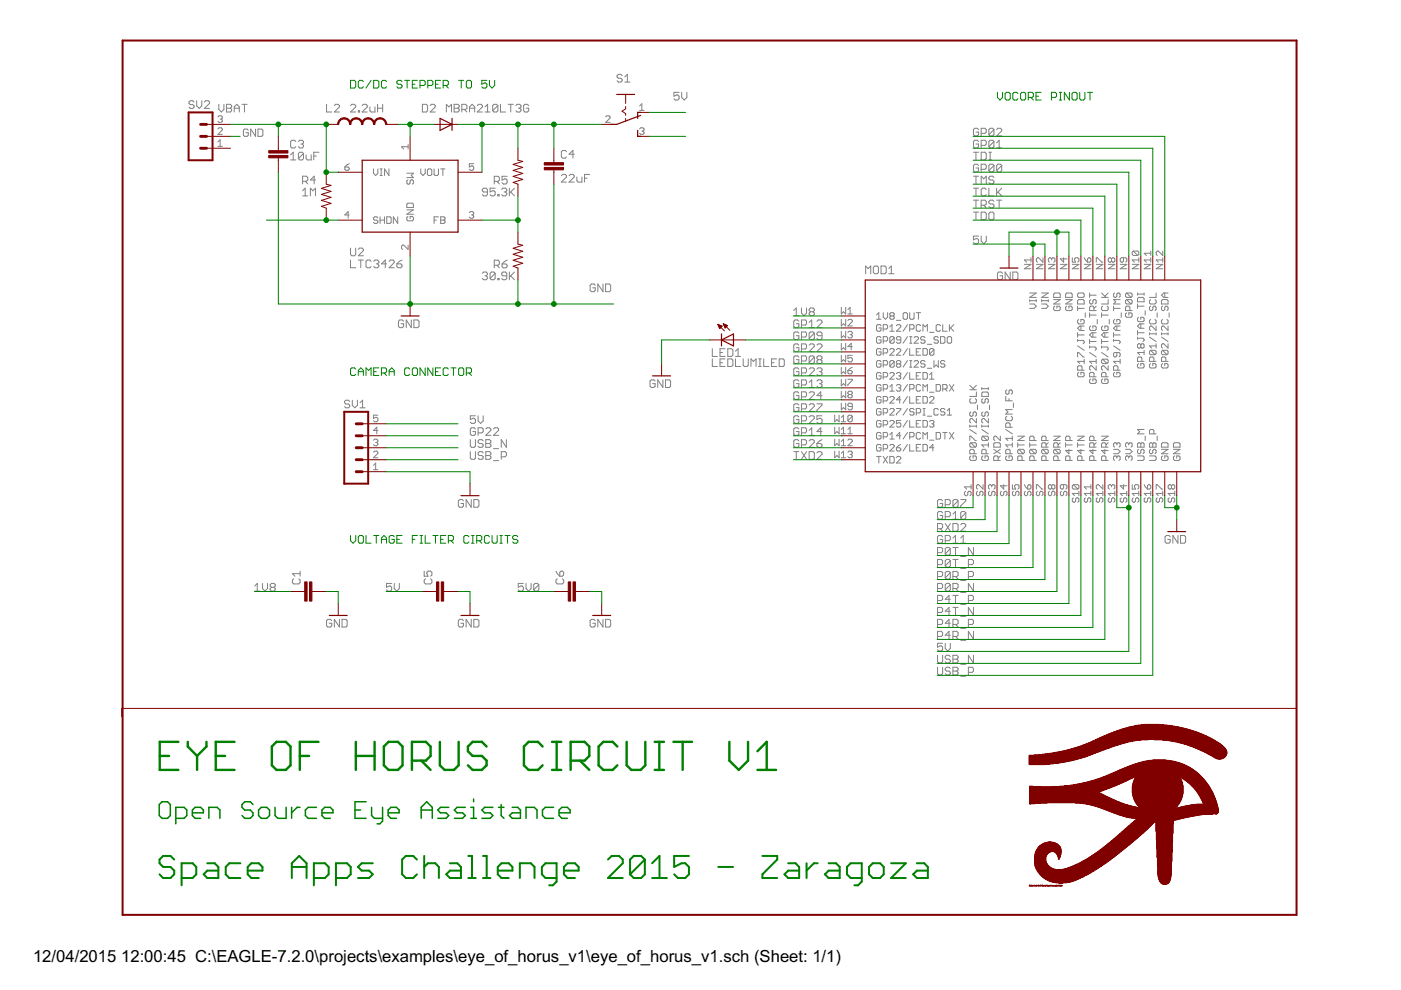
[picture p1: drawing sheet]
<svg xmlns="http://www.w3.org/2000/svg" width="297mm" height="210mm" viewBox="0 0 297 210" stroke-linecap="round" stroke-linejoin="round" font-family="sans-serif">
<defs><g id="words">
<g font-size="4">
<text x="7" y="203.9">12/04/2015</text>
<text x="25.7" y="203.9">12:00:45 C:\EAGLE-7.2.0\projects\examples\eye_of_horus_v1\eye_of_horus_v1.sch (Sheet: 1/1)</text>
</g>
</g></defs>
<g fill="none" stroke="#808080" stroke-width=".21">
<path d="M131.9 16l-.3-.2h-.5l-.3 .2v.3l.3 .3h.5l.3 .2v.3l-.3 .3h-.5l-.3-.3M132.5 17.4h1.1M132.5 16.3l.5-.5v1.6M144 19.6h-1.1v.8l.5-.3h.3l.3 .3v.5l-.3 .3h-.5l-.3-.3M144.5 19.6v1.1l.6 .5 .5-.5v-1.1M41.1 21.6l-.2-.2h-.6l-.2 .2v.3l.2 .3h.6l.2 .2v.3l-.2 .3h-.6l-.2-.3M41.7 21.4v1l.5 .6 .6-.6v-1M43.3 21.6l.3-.2h.6l.2 .2v.3l-1.1 1.1h1.1M46.2 24.8l.2-.2h.5l.2 .2-.2 .5M46.2 27.3l.2-.2h.5l.2 .2v.3l-.9 .9h.9M46.2 30.1l.5-.5v1.4M46.2 31h.9"/>
<path d="M46.4 22.1v1.1l.5 .5 .6-.5v-1.1M46.7 25.3h.2M46.9 25.3l.2 .2-.2 .5h-.5l-.2-.3M48 22.1h.8l.3 .3v.3l-.3 .2 .3 .3v.3l-.3 .2h-.8zM48 22.9h.8M49.7 22.9h1M49.7 23.7v-1l.5-.6 .5 .6v1M51.3 22.1h1.1M51.8 22.1v1.6M52.6 27.6l-.2-.2h-.5l-.3 .2v1.1l.3 .2h.5l.2-.2v-.6h-.5M54.2 27.4v1.5l-1.1-1.5v1.5M54.7 27.4h.8l.2 .2v1.1l-.2 .2h-.8z"/>
<path d="M61.6 32.8l.6-.5v1.6M61.6 33.9h1.1M62.7 30l-.3-.3h-.5l-.3 .3v1.1l.3 .3h.5l.3-.3M63.3 30l.2-.3h.6l.2 .3v.3l-.2 .2M63.8 30.5h.3M64.1 30.5l.2 .3v.3l-.2 .3h-.6l-.2-.3M64.2 38.4h.8l.3-.2v-.6l-.3-.2h-.8v1.6M64.3 32.6v1l-.2 .3h-.6l-.2-.3M64.3 32.6l-.2-.3h-.6l-.2 .3v1M64.3 32.6l-1 1M64.7 38.4l.6 .6M64.9 32.8v.8l.3 .3h.8v-1.1"/>
<path d="M66.5 33.1h.6M66.9 38.2h-1.1l.8-.8v1.6M67.6 32.3h-1.1v1.6M69.2 22.1v1.6h1.1M70.9 22.4l.3-.3h.5l.3 .3v.3l-1.1 1h1.1M73.1 35.4h.7l.2 .5-.2 .2h-.5l-.2-.2zM74 34.7l-.9 .7M74.3 22.4l.3-.3h.5l.3 .3v.3l-1.1 1h1.1M76 23.5h.2v.2h-.2zM76.8 22.4l.2-.3h.6l.3 .3v.3l-1.1 1h1.1M78.4 22.7v.8l.3 .2h.8v-1M79.2 35.8v.9l.5 .5 .4-.5v-.9"/>
<path d="M80.1 22.9h1M80.1 22.1v1.6M80.6 37.2h.4M80.6 35.8h.4M80.8 35.8v1.4M81.1 22.1v1.6M82.5 35.8v1.4l-1-1.4v1.4M86.3 36.7h1.4l-.5 .5 .5 .5h-1.4M86.5 38.1l-.2 .3v.4l.4 .3 .3-.3v-.4l.4-.3 .3 .3v.4l-.3 .3M86.5 31.1h-1.4l.5 .5M86.5 30.6v1M89.2 35.8v.9l.5 .5 .4-.5v-.9"/>
<path d="M89.6 22.1h.8l.3 .3v1.1l-.3 .2h-.8zM90.6 36l.2-.2h.5l.2 .2v1l-.2 .2h-.5l-.2-.2zM91.2 22.4l.3-.3h.5l.3 .3v.3l-1.1 1h1.1M92 35.8v1.2l.3 .2h.4l.3-.2v-1.2M93.4 35.8h1M93.9 35.8v1.4M94.6 23.7v-1.6l.6 .6 .5-.6v1.6M96.3 22.1h.8l.3 .3v.3l-.3 .2 .3 .3v.3l-.3 .2h-.8zM96.3 22.9h.8M97.9 23.2h.8l.3-.3v-.5l-.3-.3h-.8v1.6M98.5 23.2l.5 .5M99.5 22.9h1.1"/>
<path d="M99.5 23.7v-1l.6-.6 .5 .6v1M100.4 34.7h-.9v.7l.7-.2 .2 .2v.5l-.2 .2h-.5l-.2-.2M101.2 22.4l.3-.3h.5l.3 .3v.3l-1.1 1h1.1M102.8 23.7h1.1M102.8 22.7l.6-.6v1.6M104.8 38.5h.8l.3-.3v-.5l-.3-.3h-.8v1.6M105 39.9h-1.1v.8l.5-.3h.3l.3 .3v.6l-.3 .2h-.5l-.3-.2M105.3 38.5l.6 .5M105.6 22.4l-.3-.3h-.6l-.2 .3v1.1M105.6 22.4v1.1l-.3 .2h-.6l-.2-.2M105.6 22.4l-1.1 1.1M106.1 22.1v1.6h1.1"/>
<path d="M107.5 37.4h-1.1v.8l.6-.3h.3l.2 .3v.5l-.2 .3h-.6l-.3-.3M107.7 22.1h1.1M108 39.9v1.6M108.3 22.1v1.6M109.1 39.9l-1.1 1.1M109.4 22.4l.2-.3h.6l.3 .3v.3l-.3 .2M109.9 22.9h.3M110.2 22.9l.3 .3v.3l-.3 .2h-.6l-.2-.2M112.1 22.4l-.3-.3h-.5l-.3 .3v1.1l.3 .2h.5l.3-.2v-.6h-.6M119 37.3l.3-.3h.5l.3 .3v.2l-1.1 1.1h1.1M120.1 32.2l-.3-.3h-.5l-.3 .3v1.1l.3 .2h.5l.3-.2M120.6 37.3l.3-.3h.6l.3 .3v.2l-1.2 1.1h1.2"/>
<path d="M121.8 32.7h-1.2l.9-.8v1.6M122.3 37.5v.8l.3 .3h.8v-1.1M123.9 37.8h.6M125 37h-1.1v1.6M128.4 24.8l.3-.2h.4l.2 .2v.2l-.9 1h.9M135.6 27.3l.2-.2h.5l.2 .2-.2 .5M135.6 22.5l.5-.5v1.4M135.6 23.4h.9M136.1 27.8h.2M136.3 27.8l.2 .2-.2 .5h-.5l-.2-.2M206.4 32.3h1.1M206.4 39.9h1.1"/>
<path d="M206.4 37.4h1.1M206.9 32.3v1.6M206.9 37.4v1.6M206.9 39.9v1.6M207.5 30l-.3-.3h-.5l-.3 .3v1.1l.3 .3h.5l.3-.3v-.6h-.6M207.5 27.5l-.3-.3h-.5l-.3 .3v1.1l.3 .2h.5l.3-.2v-.6h-.6M207.5 35.1l-.3-.3h-.5l-.3 .3v1.1l.3 .2h.5l.3-.2v-.6h-.6M208 32.3h.8l.3 .3v1l-.3 .3h-.8zM208 30.8h.8l.3-.3v-.5l-.3-.3h-.8v1.7M208 28.3h.8l.3-.3v-.5l-.3-.3h-.8v1.6M208 35.9h.8l.3-.3v-.5l-.3-.3h-.8v1.6M208 39v-1.6l.6 .5 .5-.5v1.6"/>
<path d="M209.7 33.9h.5M209.7 32.3h.5M209.7 39.9v1.6h1M209.9 32.3v1.6M210.7 30l-.2-.3h-.6l-.2 .3v1.1M210.7 30v1.1l-.2 .3h-.6l-.2-.3M210.7 37.6l-.2-.2h-.6l-.2 .2v.3l.2 .3h.6l.2 .2v.3l-.2 .3h-.6l-.2-.3M210.7 27.5l-.2-.3h-.6l-.2 .3v1.1M210.7 35.1l-.2-.3h-.6l-.2 .3v1.1M210.7 27.5v1.1l-.2 .2h-.6l-.2-.2M210.7 35.1v1.1l-.2 .2h-.6l-.2-.2M210.7 35.1l-1 1.1"/>
<path d="M210.7 30l-1 1.1M210.7 27.5l-1 1.1M211.3 31.4h1.1M211.3 27.5l.3-.3h.5l.3 .3v.2l-1.1 1.1h1.1M211.3 30.3l.5-.6v1.7M211.3 39.9v1.6M212.4 35.1l-1.1 1.1M212.4 35.1l-.3-.3h-.5l-.3 .3v1.1M212.4 39.9l-1.1 1.1M212.4 35.1v1.1l-.3 .2h-.5l-.3-.2M64.2 40.4l.5-.5v1.6M64.2 41.5h1.1"/>
<path d="M65.8 41.5v-1.6l.5 .5 .6-.5v1.6M74 45.6h-.9l.7-.7v1.4M74.3 52.6v1.4l.3 .2h.5l.3-.2v-1.4M74.3 55.1v1.7h1.1M76 55.1h1M76 52.9l.2-.3h.6l.2 .3v.2l-1 1.1h1M76.5 55.1v1.7M78.7 55.4l-.3-.3h-.5l-.3 .3v1.1l.3 .3h.5l.3-.3M79.2 55.4l.3-.3h.6l.2 .3v.3l-.2 .2M79.8 55.9h.3M80.1 55.9l.2 .3v.3l-.2 .3h-.6l-.3-.3M80.1 46.2l-.2-.2h-.5l-.2 .4 .2 .3h.5l.2 .4-.2 .3h-.5l-.2-.3"/>
<path d="M80.6 46.7h.9M80.6 46v1.4M81.5 46v1.4M82 55.9h-1.1l.8-.8v1.7M82 46h.7l.2 .2v.9l-.2 .3h-.7zM82.5 55.4l.3-.3h.5l.3 .3v.3l-1.1 1.1h1.1M84.1 55.9h.9l.2 .3v.3l-.2 .3h-.6l-.3-.3zM84.3 46v1.4l-.9-1.4v1.4M85.2 55.1l-1.1 .8M86.3 44.5h1.4l-1.4 .9h1.4M86.5 43.1h.9l.3 .2v.7h-1.4v-.7zM86.5 45.9l-.2 .2v.5l.2 .2h.9l.3-.2v-.5l-.3-.2h-.4v.5"/>
<path d="M86.5 52v.9l-.9-.9h-.2l-.3 .2v.5l.3 .2M92 46.7h.5M93 46h-1v1.4M93.4 46h.7l.3 .2-.3 .5 .3 .4-.3 .3h-.7zM93.4 46.7h.7M99.5 45.1l.2-.2h.5l.2 .2-.2 .5M100 45.6h.2M100.2 45.6l.2 .2-.2 .5h-.5l-.2-.3M102.3 58l.2-.3h.6l.2 .3v.2l-.2 .3M102.8 58.5h.3M103.1 58.5l.2 .3v.2l-.2 .3h-.6l-.2-.3M103.3 40.7h-.8l-.2-.3v-.2l.2-.3h.6l.2 .3v1.1l-.2 .2h-.6l-.2-.2"/>
<path d="M104.8 56.2h.8l.3-.2v-.6l-.3-.2h-.8v1.6M105 58l-.3-.3h-.5l-.3 .3v1M105 58v1l-.3 .3h-.5l-.3-.3M105 58l-1.1 1M105.3 56.2l.6 .6M105.5 41.3h.3v.2h-.3zM105.5 59h.3v.3h-.3zM106.4 40.2l.2-.3h.6l.2 .3v.2l-.2 .3M106.4 56h.9l.2 .2v.3l-.2 .3h-.6l-.3-.3zM106.9 40.7h.3M107.2 40.7l.2 .3v.3l-.2 .2h-.6l-.2-.2M107.4 58.5h-.8l-.2-.3v-.2l.2-.3h.6l.2 .3v1l-.2 .3h-.6l-.2-.3"/>
<path d="M107.5 55.2l-.5 .2-.6 .6M108 57.7v1.6M108.3 40.7l.8 .8M108.3 58.5l.8 .8M109.1 57.7l-1.1 1.1M183.5 58v-1.6l.6 .5 .5-.5v1.6M185.4 56.4h.6l.2 .3v1.1l-.2 .2h-.6l-.2-.2v-1.1zM186.8 56.4h.8l.3 .3v1.1l-.3 .2h-.8zM188.4 56.9l.6-.5v1.6M188.4 58h1.1M206.4 45h1.1M206.4 42.4h1.1"/>
<path d="M206.9 42.4v1.7M206.9 45v1.6M207.5 50.1h-1.1v.8l.5-.3h.3l.3 .3v.5l-.3 .3h-.5l-.3-.3M208 45h.8l.3 .3v1l-.3 .3h-.8zM208 43.5h.8l.3-.3v-.5l-.3-.3h-.8v1.7M208 50.1v1l.6 .6 .5-.6v-1M208.6 43.5l.5 .6M209.1 40.2l-.3-.3h-.5l-.3 .3v1.1l.3 .2h.5l.3-.2M209.7 45.3l.2-.3h.6l.2 .3v1l-.2 .3h-.6l-.2-.3zM210.7 42.7l-.2-.3h-.6l-.2 .3v.3l.2 .2h.6l.2 .3v.3l-.2 .3h-.6l-.2-.3M211.3 42.4h1.1M211.6 40.7l.8 .8"/>
<path d="M211.8 42.4v1.7M212.6 58l-.3-.3h-.6l-.2 .3v1l.2 .3h.6l.3-.3v-.5h-.6M214.2 57.7v1.6l-1.1-1.6v1.6M214.7 57.7h.9l.2 .3v1l-.2 .3h-.9zM217.2 56h1.4l-1.4 1h1.4M218.6 55.1h-1.4l.5 .5M218.6 54.7v.9M219.7 56h1.4l-1.4 1h1.4M221.1 54.7v.9l-.9-.9h-.2l-.3 .2v.5l.3 .2M222.3 56h1.4l-1.4 1h1.4M223 54.9l.2-.2 .5 .2v.5l-.3 .2M223 54.9l-.3-.2-.4 .2v.5l.2 .2"/>
<path d="M223 54.9v.2M224.8 56h1.4l-1.4 1h1.4M225.5 54.7v.9l-.7-.7h1.4M227.4 56h1.3l-1.3 1h1.3M227.4 54.7v.9h.6l-.2-.5 .2-.4h.5l.2 .2v.5l-.2 .2M229.9 56h1.4l-1.4 1h1.4M229.9 54.7l.7 .9M230.6 54.9l.5-.2 .2 .2v.5l-.2 .2h-.5zM232.4 56h1.4l-1.4 1h1.4M232.4 55.6v-.9h.3l.9 .9h.2M235 56h1.4l-1.4 1h1.4M235.7 54.9l-.3-.2-.4 .2v.5l.2 .2 .5-.2"/>
<path d="M235.7 54.9l.2-.2 .5 .2v.5l-.3 .2-.4-.2M235.7 54.9v.5M237.5 56h1.4l-1.4 1h1.4M238.2 54.7v.7l-.2 .2-.5-.2v-.5l.2-.2h1l.2 .2v.5l-.2 .2M240.1 56h1.3l-1.3 1h1.3M240.3 53.2h.9l.2 .3v.4l-.2 .3M240.3 53.2l-.2 .3v.4l.2 .3h.9M240.3 53.2l.9 1M241.4 55.1h-1.3l.4 .5M241.4 54.7v.9M242.6 56h1.4l-1.4 1h1.4M244 55.1h-1.4l.5 .5"/>
<path d="M244 53.2v1M244 54.7v.9M244 53.7h-1.4l.5 .5M245.1 56h1.4l-1.4 1h1.4M246.5 55.1h-1.4l.5 .5M246.5 53.2v1l-.9-1h-.2l-.3 .3v.4l.3 .3M246.5 54.7v.9M85.6 68.1l-.3-.3h-.5l-.3 .3v1.1l.3 .3h.5l.3-.3v-.6h-.6M87.2 67.8v1.7l-1.1-1.7v1.7M87.8 67.8h.8l.2 .3v1.1l-.2 .3h-.8zM126.2 60.5l-.3-.3h-.5l-.3 .3v1.1l.3 .2h.5l.3-.2v-.6h-.5M127.8 60.2v1.6l-1.1-1.6v1.6"/>
<path d="M128.4 60.2h.8l.3 .3v1.1l-.3 .2h-.8zM151 73.9v1.7h1.1M151 76.1v1.6h1.1M152.7 76.9h.5M152.7 74.7h.5M153.7 76.1h-1v1.6h1M153.7 73.9h-1v1.7h1M154.3 76.1h.8l.3 .2v1.1l-.3 .3h-.8zM154.3 73.9h.8l.3 .3v1.1l-.3 .3h-.8zM155.9 76.1v1.6h1.1M155.9 75.6h1.1M155.9 74.5l.6-.6v1.7"/>
<path d="M157.6 76.1v1.3l.2 .3h.6l.2-.3v-1.3M159.2 77.7v-1.6l.5 .5 .6-.5v1.6M160.8 77.7h.6M160.8 76.1h.6M161.1 76.1v1.6M161.9 76.1v1.6h1.1M163.6 76.9h.5M164.7 76.1h-1.1v1.6h1.1M165.2 76.1h.8l.3 .2v1.1l-.3 .3h-.8zM168.3 65.8l.5-.5v1.6M168.3 66.9h1.1M169.4 68.1l-.3-.3h-.5l-.3 .3v1.1l.3 .3h.5l.3-.3v-.6h-.6"/>
<path d="M169.4 75.7l-.3-.2h-.5l-.3 .2v1.1l.3 .3h.5l.3-.3v-.5h-.6M169.4 78.3l-.3-.3h-.5l-.3 .3v1.1l.3 .2h.5l.3-.2v-.6h-.6M169.4 73.2l-.3-.3h-.5l-.3 .3v1.1l.3 .2h.5l.3-.2v-.6h-.6M169.4 70.6l-.3-.2h-.5l-.3 .2v1.1l.3 .3h.5l.3-.3v-.5h-.6M169.9 68.9h.9l.2-.3v-.5l-.2-.3h-.9v1.7M169.9 79.1h.9l.2-.3v-.5l-.2-.3h-.9v1.6M169.9 65.3v1.1l.6 .5 .5-.5v-1.1M169.9 71.5h.9l.2-.3v-.6l-.2-.2h-.9v1.6M169.9 74h.9l.2-.3v-.5l-.2-.3h-.9v1.6M169.9 76.5h.9l.2-.2v-.6l-.2-.2h-.9v1.6M171.6 69.5h1.1M171.6 78.3l.2-.3h.6l.3 .3v.2l-1.1 1.1h1.1"/>
<path d="M171.6 73.2l.2-.3h.6l.3 .3v.2l-1.1 1.1h1.1M171.6 68.4l.5-.6v1.7M171.8 66.1l-.2-.3v-.2l.2-.3h.6l.3 .3v.2l-.3 .3M171.8 66.1l-.2 .3v.3l.2 .2h.6l.3-.2v-.3l-.3-.3M171.8 66.1h.6M172.7 75.7v1.1l-.3 .3h-.6l-.2-.3M172.7 70.6v1.1l-.3 .3h-.6l-.2-.3M172.7 70.6l-.3-.2h-.6l-.2 .2v1.1M172.7 75.7l-.3-.2h-.6l-.2 .2v1.1M172.7 70.6l-1.1 1.1M172.7 75.7l-1.1 1.1M173.2 68.1l.3-.3h.5l.3 .3v.3l-1.1 1.1h1.1"/>
<path d="M173.2 78.3l.3-.3h.5l.3 .3v.2l-.3 .3M173.2 73.2l.3-.3h.5l.3 .3v.2l-1.1 1.1h1.1M173.5 76.3l-.3-.3v-.3l.3-.2h.5l.3 .2v.3l-.3 .3M173.5 76.3l-.3 .2v.3l.3 .3h.5l.3-.3v-.3l-.3-.2M173.5 76.3h.5M173.7 78.8h.3M174 78.8l.3 .3v.3l-.3 .2h-.5l-.3-.2M174.3 71.2h-.8l-.3-.3v-.3l.3-.2h.5l.3 .2v1.1l-.3 .3h-.5l-.3-.3M178.4 65.2v1.4l.4-.5 .5 .5v-1.4M178.4 67.7v1.4l.4-.5 .5 .5v-1.4M178.4 70.3v1.3l.4-.4 .5 .4v-1.3M178.4 72.8v1.4l.4-.5 .5 .5v-1.4"/>
<path d="M178.4 75.3v1.4l.4-.4 .5 .4v-1.4M178.4 77.9v1.4l.4-.5 .5 .5v-1.4M179.8 67.9l.2-.2h.5l.2 .2v.3l-.9 .9h.9M179.8 65.6l.4-.4v1.4M179.8 66.6h.9M179.8 70.5l.2-.2h.5l.2 .2-.2 .5M179.8 78.6h.7l.2 .4-.2 .3h-.5l-.2-.3zM180.2 71h.3M180.5 71l.2 .2-.2 .4h-.5l-.2-.2M180.7 75.3h-.9v.7l.4-.2 .5 .2v.5l-.2 .2h-.5l-.2-.2M180.7 73.5h-.9l.7-.7v1.4M180.7 77.9l-.9 .7"/>
<path d="M185.8 66.8l.5-.5v1.4M185.8 67.7h1M186.8 69.1l-.2-.3h-.5l-.3 .3v.9l.3 .2h.5l.2-.2v-.5h-.5M186.8 71.6l-.2-.2h-.5l-.3 .2v.9l.3 .3h.5l.2-.3v-.4h-.5M186.8 74.1l-.2-.2h-.5l-.3 .2v1l.3 .2h.5l.2-.2v-.5h-.5M186.8 76.7l-.2-.2h-.5l-.3 .2v.9l.3 .3h.5l.2-.3v-.4h-.5M186.8 79.2l-.2-.2h-.5l-.3 .2v1l.3 .2h.5l.2-.2v-.5h-.5M187.3 66.3v.9l.4 .5 .5-.5v-.9M187.3 69.8h.7l.2-.3v-.4l-.2-.3h-.7v1.4M187.3 72.3h.7l.2-.2v-.5l-.2-.2h-.7v1.4M187.3 74.8h.7l.2-.2v-.5l-.2-.2h-.7v1.4M187.3 77.4h.7l.2-.2v-.5l-.2-.2h-.7v1.4"/>
<path d="M187.3 79.9h.7l.2-.2v-.5l-.2-.2h-.7v1.4M188.7 74.1l.2-.2h.5l.2 .2v.3l-.9 .9h.9M188.7 79.2l.2-.2h.5l.2 .2v.3l-.9 .9h.9M188.7 69.3l.4-.5v1.4M188.7 70.2h.9M188.9 67l-.2 .2 .2 .5h.5l.2-.2-.2-.5M188.9 67l-.2-.2 .2-.5h.5l.2 .2-.2 .5M188.9 67h.5M189.6 71.6v.9l-.2 .3h-.5l-.2-.3M189.6 76.7v.9l-.2 .3h-.5l-.2-.3M189.6 71.6l-.2-.2h-.5l-.2 .2v.9M189.6 76.7l-.2-.2h-.5l-.2 .2v.9"/>
<path d="M189.6 71.6l-.9 .9M189.6 76.7l-.9 .9M190.1 67.9h.9M190.1 69.1l.2-.3h.5l.2 .3v.2l-.9 .9h.9M190.1 74.1l.2-.2h.5l.2 .2v.3l-.9 .9h.9M190.1 79.2l.2-.2h.5l.2 .2-.2 .5M190.3 77.2l-.2-.3 .2-.4h.5l.2 .2-.2 .5M190.3 77.2l-.2 .2 .2 .5h.5l.2-.3-.2-.4M190.3 77.2h.5M190.5 79.7h.3M190.8 79.7l.2 .2-.2 .5h-.5l-.2-.2M191 72.1h-.7l-.2-.3 .2-.4h.5l.2 .2v.9l-.2 .3h-.5l-.2-.3"/>
<path d="M191.7 66.3h.5l.2 .2v1l-.2 .2h-.5l-.2-.2v-1zM192.4 68.8l-.9 1.4M192.4 71.4l-.9 1.4M192.4 73.9l-.9 1.4M192.4 76.5l-.9 1.4M192.4 79l-.9 1.4M192.9 66.3v1.2l.2 .2h.5l.2-.2v-1.2M192.9 69.8h.7l.2-.3v-.4l-.2-.3h-.7v1.4M192.9 73.9v1.4h.9M192.9 79v1.4h.9M192.9 71.4h.4M192.9 72.8h.4"/>
<path d="M192.9 76.5h.4M192.9 77.9h.4M193.1 71.4v1.4M193.1 76.5v1.4M193.8 76.7l.2-.2h.5l.2 .2v.2l-.9 1h.9M193.8 71.6l.2-.2h.5l.2 .2v.2l-.9 1h.9M194.3 66.3h.9M194.3 74.6h.4M194.3 79.7h.4M194.7 66.3v1.4M195.2 69.1l-.2-.3h-.5l-.2 .3v.9l.2 .2h.5l.2-.2M195.2 73.9h-.9v1.4h.9"/>
<path d="M195.2 79h-.9v1.4h.9M195.7 70.2v-1.4l.5 .5 .4-.5v1.4M195.7 73.9h.7l.2 .2v1l-.2 .2h-.7zM195.7 79h.7l.2 .2v1l-.2 .2h-.7zM196.1 71.6l-.2-.2h-.5l-.2 .2 .2 .5h.5l.2 .2-.2 .5h-.5l-.2-.3M196.1 76.7l-.2-.2h-.5l-.2 .2 .2 .5h.5l.2 .2-.2 .5h-.5l-.2-.3M196.6 73h.9M196.6 78.1h.9M197.1 70.5h.9M197.1 79.5l.4-.5v1.4M198 74.1l-.2-.2h-.5l-.2 .2v1M198 74.1v1l-.2 .2h-.5l-.2-.2"/>
<path d="M198 76.5v1.4l.5-.5 .4 .5v-1.4M198 74.1l-.9 1M198.9 71.6l-.2-.2h-.5l-.2 .4 .2 .3h.5l.2 .4-.2 .3h-.5l-.2-.3M199.4 69.1l-.2-.3h-.5l-.2 .3v.9l.2 .2h.5l.2-.2M199.4 71.4h.7l.2 .2v.9l-.2 .3h-.7zM199.9 68.8v1.4h.9M200.3 76.7l-.2-.2h-.5l-.2 .4 .2 .3h.5l.2 .4-.2 .3h-.5l-.2-.3M201.1 71.4h.4l.3 .2v.9l-.3 .3h-.4l-.3-.3v-.9zM201.3 68.8v1.4M201.5 69.5l.7 .7M202.2 68.8l-.9 1M218.3 64.5h.9l.5 .4-.5 .5h-.9"/>
<path d="M218.3 63.8h1.4M218.3 63.5v.5M218.3 62.1h1.4l-1.4 1h1.4M219.7 63.5v.5M220.9 64.5h.9l.4 .4-.4 .5h-.9M220.9 63.8h1.3M220.9 62.1h1.3l-1.3 1h1.3M220.9 63.5v.5M222.2 63.5v.5M223.4 63.5h1.4l-1.4 1h1.4M223.4 62.4l.2-.3h1l.2 .3v.7h-1.4zM223.6 64.9l-.2 .3v.4l.2 .2h1l.2-.2v-.4l-.2-.3h-.5v.5"/>
<path d="M225.9 63.5h1.4l-1.4 1h1.4M225.9 62.4l.3-.3h.9l.2 .3v.7h-1.4zM226.2 64.9l-.3 .3v.4l.3 .2h.9l.2-.2v-.4l-.2-.3h-.5v.5M228.5 65.4h1.4M228.5 63.8l.2-.3h.9l.3 .3v.7h-1.4zM228.5 62.4l.2-.3h.9l.3 .3v.4l-.3 .3h-.9l-.2-.3zM228.5 64.9v.9M228.5 70.5v1M228.5 71.9v.5M228.5 75.7v-1h.2l.9 1h.3M228.5 72.2h1.1l.3 .2-.3 .5M228.5 73.3l1.4 1"/>
<path d="M228.5 71h1.4M228.7 67.7l-.2 .3v.4l.2 .3h.9l.3-.3v-.4l-.3-.3h-.4v.5M228.7 79l-.2 .2v.5l.2 .2h.9l.3-.2v-.5l-.3-.2h-.4v.4M229.2 69.1v1M229.4 78.5v-.7l-.2-.2h-.5l-.2 .2v.7h1.4M229.9 69.1h-1l-.4 .5 .4 .5h1M229.9 76.2v.9M229.9 76.6h-1.4l.4 .5M230.1 66.3v1M231 62.1v1M231 66.3v1M231 71.9v1"/>
<path d="M231 73.3v.5M231 73.6h1.2l.2 .2-.2 .5M231 74.7l1.4 1M231 72.4h1.4M231 66.8h1.4M231 62.6h1.4M231.2 69.1l-.2 .3v.4l.2 .3h1l.2-.3v-.4l-.2-.3h-.5v.5M231.2 63.5l-.2 .3v.4l.2 .3 .5-.3v-.4l.2-.3 .5 .3v.4l-.2 .3M231.7 70.5v1M231.9 79.9v-.7l-.2-.2h-.5l-.2 .2v.7h1.4M231.9 65.8v-.6l-.2-.3h-.5l-.2 .3v.6h1.4M232.4 77.6v.9l-.9-.9-.5 .2v.5l.2 .2"/>
<path d="M232.4 76.6h-1.4l.5 .5M232.4 70.5h-.9l-.5 .5 .5 .5h.9M232.4 76.2v.9M232.4 64.9l-.5 .5M232.6 67.7v1M233.6 63.1h1.3M233.6 73.6h1.1l.2 .2-.2 .5M233.6 72.4h1.3M233.6 66.8h1.3M233.6 66.3v1M233.6 71.9v1M233.6 73.3v.5"/>
<path d="M233.6 74.7l1.3 1M233.6 62.1l.9 1M233.8 69.1l-.2 .3v.4l.2 .3h.9l.2-.3v-.4l-.2-.3h-.4v.5M233.8 64.9l-.2 .3v.4l.2 .2h.9l.2-.2v-.4l-.2-.3M233.8 76.2l-.2 .2v.5l.2 .2h.9M233.8 76.2h.9l.2 .2v.5l-.2 .2M233.8 76.2l.9 .9M234.3 70.5v1M234.5 79.9v-.7l-.2-.2h-.5l-.2 .2v.7h1.3M234.9 63.5v1h-1.3M234.9 77.6v.9l-.9-.9-.4 .2v.5l.2 .2M234.9 70.5h-.9l-.4 .5 .4 .5h.9"/>
<path d="M234.9 62.1l-.6 .7M235.2 67.7v1M236.1 65.4h1.4M236.1 72.2h1.2l.2 .2-.2 .5M236.1 71h1.4M236.1 64.9v.9M236.1 70.5v1M236.1 71.9v.5M236.1 73.3l1.4 1M236.3 67.7l-.2 .3v.4l.2 .3h1l.2-.3v-.4l-.2-.3h-.5v.5M236.3 79l-.2 .2v.5l.2 .2h1l.2-.2v-.5l-.2-.2h-.5v.4M236.3 62.1l-.2 .3v.4l.2 .3 .5-.3v-.4l.2-.3 .5 .3v.4l-.2 .3"/>
<path d="M236.8 74.7v.7l-.2 .3-.5-.3v-.4l.2-.3h1l.2 .3v.4l-.2 .3M236.8 69.1v1M237 78.5v-.7l-.2-.2h-.5l-.2 .2v.7h1.4M237.5 69.1h-.9l-.5 .5 .5 .5h.9M237.5 63.5h-1.4l.5 .5-.5 .5h1.4M237.5 76.6h-1.4l.5 .5M237.5 76.2v.9M237.7 66.3v1M238.9 63.5l-.3 .3v.4l.3 .3h.9M238.9 62.1l-.3 .3v.4l.3 .3h.9M238.9 62.1h.9l.2 .3v.4l-.2 .3M238.9 63.5h.9l.2 .3v.4l-.2 .3"/>
<path d="M238.9 66.3l-.3 .3v.4l.3 .3h.9l.2-.3v-.4l-.2-.3h-.5v.5M238.9 63.5l.9 1M238.9 62.1l.9 1M239.6 65.8v-.6l-.3-.3h-.4l-.3 .3v.6h1.4M241.2 64.9h1.4M241.2 70.5h1.4M241.2 62.1v.5M241.2 64.5v.9M241.2 70.1v.9M241.2 71.5v.4M241.2 71.7h1.1l.3 .2-.3 .5M241.2 62.4h1.4"/>
<path d="M241.4 63.1h.9l.3 .2v.7h-1.4v-.7zM241.4 77.1l-.2 .2v.5l.2 .2h.9l.3-.2v-.5l-.3-.2h-.4v.5M241.4 67.3l-.2 .2v.5l.2 .2h.9l.3-.2v-.5l-.3-.2h-.4v.4M241.9 73.1l-.3-.2-.4 .2v.5l.2 .2 .5-.2M241.9 73.1l.2-.2 .5 .2v.5l-.3 .2-.4-.2M241.9 68.7v.9M241.9 73.1v.5M242.1 76.6v-.7l-.2-.2h-.5l-.2 .2v.7h1.4M242.6 68.7h-1l-.4 .4 .4 .5h1M242.6 74.7h-1.4l.4 .5M242.6 62.1v.5M242.6 74.3v.9"/>
<path d="M242.8 65.9v.9M243.7 70.8h1.4M243.7 70.5v.5M243.7 71.5l1.4 .9M243.9 67.7l-.2 .3v.4l.2 .3h1l.2-.3v-.4l-.2-.3M243.9 63.5l-.2 .3v.4l.2 .3h1l.2-.3v-.4l-.2-.3M243.9 64.9l-.2 .3v.4l.2 .2 .5-.2v-.4l.2-.3 .5 .3v.4l-.2 .2M243.9 77.1l-.2 .2v.5l.2 .2h1l.2-.2v-.5l-.2-.2h-.5v.5M243.9 74.3l-.2 .2v.5l.2 .2h1M243.9 74.3h1l.2 .2v.5l-.2 .2M243.9 74.3l1 .9M244.6 76.6v-.7l-.2-.2h-.5l-.2 .2v.7h1.4"/>
<path d="M245.1 69.1v1l-.9-1-.5 .3v.4l.2 .3M245.1 62.1v1h-1.4M245.1 70.5v.5M245.1 72.9v.9M245.1 73.3h-1.4l.5 .5M245.3 66.3v1M246.3 63.8l.2-.3h.9l.2 .3v.7h-1.3zM246.3 70.5v.5M246.3 71.5l1.3 .9M246.3 70.8h1.3M246.5 67.7l-.2 .3v.4l.2 .3h.9l.2-.3v-.4l-.2-.3M246.5 64.9l-.2 .3v.4l.2 .2 .5-.2v-.4l.2-.3 .4 .3v.4l-.2 .2"/>
<path d="M246.5 77.1l-.2 .2v.5l.2 .2h.9l.2-.2v-.5l-.2-.2h-.4v.5M246.5 74.3l-.2 .2v.5l.2 .2h.9M246.5 74.3h.9l.2 .2v.5l-.2 .2M246.5 74.3l.9 .9M247 62.1v1M247.2 76.6v-.7l-.2-.2h-.5l-.2 .2v.7h1.3M247.6 69.1v1l-.9-1-.4 .3v.4l.2 .3M247.6 62.1h-.9l-.4 .5 .4 .5h.9M247.6 72.9v.9l-.9-.9-.4 .2v.5l.2 .2M247.6 70.5v.5M247.9 66.3v1M74.1 85.1l-.2-.2h-.6l-.3 .2v.3l.3 .3h.6l.2 .2v.3l-.2 .3h-.6l-.3-.3"/>
<path d="M74.7 84.9v1l.5 .6 .6-.6v-1M76.3 86.5h1.1M76.3 85.4l.6-.5v1.6M79.2 93.3l.2-.2h.5l.2 .2-.2 .5M79.2 95.9l.2-.2h.5l.2 .2v.2l-.9 .9h.9M79.2 98.7l.5-.5v1.4M79.2 99.6h.9M79.7 93.8h.2M79.9 93.8l.2 .2-.2 .5h-.5l-.2-.2M80.1 88h-.9v.7l.5-.2 .4 .2v.5l-.2 .2h-.5l-.2-.2M80.1 91.3h-.9l.7-.7v1.4M99.7 93.2v1.4l.3 .2h.5l.3-.2v-1.4"/>
<path d="M99.7 95.8v1.3l.3 .3h.5l.3-.3v-1.3M100.8 88.2h-1.1v.8l.6-.3h.2l.3 .3v.5l-.3 .3h-.5l-.3-.3M100.8 91l-.3-.3h-.5l-.3 .3v1.1l.3 .2h.5l.3-.2v-.6h-.5M101.4 88.2v1l.5 .6 .5-.6v-1M101.4 91.8h.8l.2-.3v-.5l-.2-.3h-.8v1.6M102.4 93.5l-.2-.3h-.6l-.2 .3v.3l.2 .2h.6l.2 .3v.3l-.2 .2h-.6l-.2-.2M102.4 96l-.2-.2h-.6l-.2 .2v.3l.2 .3h.6l.2 .3v.2l-.2 .3h-.6l-.2-.3M103 93.2h.8l.3 .3v.3l-.3 .2 .3 .3v.3l-.3 .2h-.8zM103 94h.8M103 95.8h.8l.3 .2v.3l-.3 .3 .3 .3v.2l-.3 .3h-.8zM103 91l.3-.3h.5l.3 .3v.2l-1.1 1.1h1.1M103 96.6h.8"/>
<path d="M104.6 95.1h1.1M104.6 97.7h1.1M104.6 91l.3-.3h.6l.2 .3v.2l-1.1 1.1h1.1M106.3 96.9h.8l.3-.3v-.6l-.3-.2h-.8v1.6M107.4 93.2v1.6l-1.1-1.6v1.6M138.9 80.8l-.3-.3h-.5l-.3 .3v1.1l.3 .2h.5l.3-.2v-.6h-.5M140.5 80.5v1.6l-1.1-1.6v1.6M141.1 80.5h.8l.3 .3v1.1l-.3 .2h-.8zM168.3 95.8h1.1M168.8 95.8v1.6M169.4 80.8l-.3-.3h-.5l-.3 .3v1.1l.3 .2h.5l.3-.2v-.6h-.6M169.4 93.5l-.3-.3h-.5l-.3 .3v1.1l.3 .2h.5l.3-.2v-.6h-.6"/>
<path d="M169.4 88.4l-.3-.2h-.5l-.3 .2v1.1l.3 .3h.5l.3-.3v-.5h-.6M169.4 83.3l-.3-.2h-.5l-.3 .2v1.1l.3 .3h.5l.3-.3v-.5h-.6M169.4 85.9l-.3-.3h-.5l-.3 .3v1.1l.3 .2h.5l.3-.2v-.6h-.6M169.4 91l-.3-.3h-.5l-.3 .3v1.1l.3 .2h.5l.3-.2v-.6h-.6M169.9 91.8h.9l.2-.3v-.5l-.2-.3h-.9v1.6M169.9 81.6h.9l.2-.3v-.5l-.2-.3h-.9v1.6M169.9 89.2h.9l.2-.2v-.6l-.2-.2h-.9v1.6M169.9 94.3h.9l.2-.3v-.5l-.2-.3h-.9v1.6M169.9 84.2h.9l.2-.3v-.6l-.2-.2h-.9v1.6M169.9 86.7h.9l.2-.3v-.5l-.2-.3h-.9v1.6M169.9 95.8l1.1 1.6M171 95.8l-1.1 1.6"/>
<path d="M171.6 82.1h1.1M171.6 93.5l.2-.3h.6l.3 .3v.3l-1.1 1h1.1M171.6 88.4l.2-.2h.6l.3 .2v.3l-1.1 1.1h1.1M171.6 95.8h.8l.3 .2v1.1l-.3 .3h-.8zM171.6 83.3l.2-.2h.6l.3 .2v.3l-1.1 1.1h1.1M171.6 85.9l.2-.3h.6l.3 .3v.2l-1.1 1.1h1.1M171.6 81.1l.5-.6v1.6M171.6 91.2l.5-.5v1.6M171.6 92.3h1.1M173.2 80.8l.3-.3h.5l.3 .3v.3l-.3 .2M173.2 94h.8l.3 .3v.3l-.3 .2h-.5l-.3-.2zM173.2 96l.3-.2h.5l.3 .2v.3l-1.1 1.1h1.1"/>
<path d="M173.2 85.6h1.1v.3l-1.1 1.1v.2M173.7 81.3h.3M174 81.3l.3 .3v.3l-.3 .2h-.5l-.3-.2M174.3 88.2h-1.1v.8l.5-.3h.3l.3 .3v.5l-.3 .3h-.5l-.3-.3M174.3 91.5h-1.1l.8-.8v1.6M174.3 83.9h-1.1l.8-.8v1.6M174.3 93.2l-.6 .3-.5 .5M177 93.1v1.4l.4-.5 .5 .5v-1.4M177 90.6v1.4l.4-.5 .5 .5v-1.4M177 88v1.4l.4-.4 .5 .4v-1.4M177 95.7v1.3l.4-.4 .5 .4v-1.3M178.4 80.4v1.4l.4-.5 .5 .5v-1.4"/>
<path d="M178.4 83v1.3l.4-.4 .5 .4v-1.3M178.4 85.5v1.4l.4-.5 .5 .5v-1.4M178.4 91l.4-.4v1.4M178.4 88.5l.4-.5v1.4M178.4 93.6l.4-.5v1.4M178.4 96.1l.4-.4v1.3M178.4 89.4h.9M178.4 94.5h.9M178.4 97h.9M178.4 92h.9M179.8 91l.4-.4v1.4M179.8 80.4h.9v.2l-.9 1v.2"/>
<path d="M179.8 93.3l.2-.2h.5l.2 .2v.3l-.9 .9h.9M179.8 95.9l.2-.2h.5l.2 .2-.2 .5M179.8 92h.9M180 83.7l-.2-.3 .2-.4h.5l.2 .2-.2 .5M180 83.7l-.2 .2 .2 .4h.5l.2-.2-.2-.4M180 83.7h.5M180.2 96.4h.3M180.5 96.4l.2 .2-.2 .4h-.5l-.2-.2M180.7 86.2h-.7l-.2-.2 .2-.5h.5l.2 .2v1l-.2 .2h-.5l-.2-.2M180.7 88.3v.9l-.2 .2h-.5l-.2-.2M180.7 88.3l-.2-.3h-.5l-.2 .3v.9M180.7 88.3l-.9 .9"/>
<path d="M185.8 96.8h1M186.3 96.8v1.4M186.8 81.8l-.2-.3h-.5l-.3 .3v.9l.3 .2h.5l.2-.2v-.5h-.5M186.8 84.3l-.2-.2h-.5l-.3 .2v.9l.3 .3h.5l.2-.3v-.4h-.5M186.8 86.8l-.2-.2h-.5l-.3 .2v1l.3 .2h.5l.2-.2v-.5h-.5M186.8 89.4l-.2-.2h-.5l-.3 .2v.9l.3 .3h.5l.2-.3v-.4h-.5M186.8 91.9l-.2-.2h-.5l-.3 .2v1l.3 .2h.5l.2-.2v-.5h-.5M186.8 94.5l-.2-.3h-.5l-.3 .3v.9l.3 .2h.5l.2-.2v-.5h-.5M187.3 82.5h.7l.2-.3v-.4l-.2-.3h-.7v1.4M187.3 85h.7l.2-.2v-.5l-.2-.2h-.7v1.4M187.3 87.5h.7l.2-.2v-.5l-.2-.2h-.7v1.4M187.3 90.1h.7l.2-.2v-.5l-.2-.2h-.7v1.4"/>
<path d="M187.3 92.6h.7l.2-.2v-.5l-.2-.2h-.7v1.4M187.3 95.2h.7l.2-.3v-.4l-.2-.3h-.7v1.4M187.3 96.8l.9 1.4M188.2 96.8l-.9 1.4M188.7 84.3l.2-.2h.5l.2 .2v.2l-.9 1h.9M188.7 86.8l.2-.2h.5l.2 .2v.3l-.9 .9h.9M188.7 89.4l.2-.2h.5l.2 .2v.2l-.9 1h.9M188.7 94.5l.2-.3h.5l.2 .3v.2l-.9 .9h.9M188.7 96.8h.7l.2 .2v.9l-.2 .3h-.7zM188.7 82l.4-.5v1.4M188.7 92.2l.4-.5v1.4M188.7 82.9h.9"/>
<path d="M188.7 93.1h.9M190.1 81.8l.2-.3h.5l.2 .3-.2 .4M190.1 86.6h.9v.2l-.9 1v.2M190.1 94.9h.7l.2 .5-.2 .2h-.5l-.2-.2zM190.1 97l.2-.2h.5l.2 .2v.2l-.9 1h.9M190.5 82.2h.3M190.8 82.2l.2 .3-.2 .4h-.5l-.2-.2M191 89.2h-.9v.7l.7-.3 .2 .3v.4l-.2 .3h-.5l-.2-.3M191 84.8h-.9l.7-.7v1.4M191 92.4h-.9l.7-.7v1.4M191 94.2l-.9 .7M192.4 81.5l-.9 1.4"/>
<path d="M192.4 84.1l-.9 1.4M192.4 86.6l-.9 1.4M192.4 89.2l-.9 1.4M192.4 94.2l-.9 1.4M192.4 91.7l-.9 1.4M192.9 82.5h.7l.2-.3v-.4l-.2-.3h-.7v1.4M192.9 84.1v1.4h.9M192.9 89.2v1.4h.9M192.9 92.6h.7l.2-.2v-.5l-.2-.2h-.7v1.4M192.9 94.2v1.4h.9M193.8 86.8l-.2-.2h-.5l-.2 .5 .2 .2h.5l.2 .5-.2 .2h-.5l-.2-.2M194.3 87.5h.7l.2-.2v-.5l-.2-.2h-.7v1.4"/>
<path d="M194.3 84.8h.4M194.3 89.9h.4M194.3 94.9h.4M195.2 81.8l-.2-.3h-.5l-.2 .3v.9l.2 .2h.5l.2-.2M195.2 84.1h-.9v1.4h.9M195.2 89.2h-.9v1.4h.9M195.2 91.9l-.2-.2h-.5l-.2 .2v1l.2 .2h.5l.2-.2M195.2 94.2h-.9v1.4h.9M195.7 82.9v-1.4l.5 .5 .4-.5v1.4M195.7 84.1h.7l.2 .2v.9l-.2 .3h-.7zM195.7 89.2h.7l.2 .2v.9l-.2 .3h-.7zM195.7 93.1v-1.4l.5 .5 .4-.5v1.4"/>
<path d="M195.7 94.2h.7l.2 .3v.9l-.2 .2h-.7zM195.7 86.6h.5M195.7 88h.5M195.9 86.6v1.4M196.6 88.2h.9M197.1 84.3l.2-.2h.5l.2 .2v.2l-.9 1h.9M197.1 89.4l.2-.2h.5l.2 .2-.2 .5M197.1 80.4h.9M197.1 83.2h.9M197.1 93.3h.9M197.5 89.9h.3M197.8 89.9l.2 .2-.2 .5h-.5l-.2-.3"/>
<path d="M198 94.9h-.9l.7-.7v1.4M198.5 81.5h.7l.2 .3v.9l-.2 .2h-.7zM198.5 91.7h.7l.2 .2v1l-.2 .2h-.7zM198.9 86.8l-.2-.2h-.5l-.2 .2v1l.2 .2h.5l.2-.2M199.9 82.5h.7l.2-.3v-.4l-.2-.3h-.7v1.4M199.9 91.7h.9M200.3 86.8l-.2-.2h-.5l-.2 .5 .2 .2h.5l.2 .5-.2 .2h-.5l-.2-.2M200.3 91.7v1.4M200.3 82.5l.5 .4M200.8 87.1l.5-.5v1.4M200.8 88h1M201.3 81.5l.9 1.4"/>
<path d="M201.3 91.7l.9 1.4M202.2 81.5l-.9 1.4M202.2 91.7l-.9 1.4M205.6 93.4v-.9h.2l1 .9h.2M205.6 90.1v.5M205.6 91.1l1.4 .9M205.6 90.4h1.4M205.6 82.6h1.4M205.6 81.7l.9 .9M205.8 87.3l-.2 .3v.4l.2 .3 .5-.3v-.4l.2-.3 .5 .3v.4l-.2 .3M205.8 93.9h1l.2 .2v.5l-.2 .2M205.8 93.9l-.2 .2v.5l.2 .2h1"/>
<path d="M205.8 96.7l-.2 .2v.5l.2 .2h1l.2-.2v-.5l-.2-.2h-.5v.5M205.8 84.5l-.2 .3v.4l.2 .2h1l.2-.2v-.4l-.2-.3M205.8 93.9l1 .9M206.5 96.2v-.7l-.2-.2h-.5l-.2 .2v.7h1.4M207 88.7v1l-.9-1-.5 .3v.4l.2 .3M207 83.1v1h-1.4M207 90.1v.5M207 81.7l-.7 .7M207.2 85.9v.9M208.2 83.4l.2-.3h.9l.2 .3v.7h-1.3zM208.2 90.4h1.3M208.2 82.2v.4"/>
<path d="M208.2 90.1v.5M208.2 91.1l1.3 .9M208.2 82.4h1.3M208.4 87.3l-.2 .3v.4l.2 .3 .5-.3v-.4l.2-.3 .4 .3v.4l-.2 .3M208.4 92.5l.9 .9M208.4 84.5l-.2 .3v.4l.2 .2 .5-.2v-.4l.2-.3 .4 .3v.4l-.2 .2M208.4 96.7l-.2 .2v.5l.2 .2h.9l.2-.2v-.5l-.2-.2h-.4v.5M208.4 92.5h.9l.2 .2v.5l-.2 .2M208.4 92.5l-.2 .2v.5l.2 .2h.9M209.1 96.2v-.7l-.2-.2h-.5l-.2 .2v.7h1.3M209.5 88.7v1l-.9-1-.4 .3v.4l.2 .3M209.5 82.2v.4"/>
<path d="M209.5 90.1v.5M209.5 93.9v.9M209.5 94.3h-1.3l.4 .5M209.8 85.9v.9M210.7 94.1l.2-.2h1l.2 .2v.7h-1.4zM210.7 95.3l1.4 .9M211.6 97.6v-.7l-.2-.2h-.5l-.2 .2v.7h1.4M212.1 92.5v.9l-.9-.9-.5 .2v.5l.2 .2M212.1 96.7l-.5 .5M212.1 95.3l-1.4 .9M213.2 84.1v.9h1.4M213.2 91.1l1.4 .9"/>
<path d="M213.5 82.7l-.3 .2v.5l.3 .2 .4-.2v-.5l.3-.2 .4 .2v.5l-.2 .2M213.5 96.7l-.3 .2v.5l.3 .2h.9l.2-.2v-.5l-.2-.2h-.5v.5M213.5 88.3l-.3 .2v.5l.3 .2h.9l.2-.2v-.5l-.2-.2M213.9 84.5v.5M214.2 96.2v-.7l-.3-.2h-.4l-.3 .2v.7h1.4M214.2 90.6v-.7l-.3-.2h-.4l-.3 .2v.7h1.4M214.6 94.3h-1.4l.5 .5M214.6 92.5v.9M214.6 93.9v.9M214.6 92.9h-1.4l.5 .5M214.6 86.8h-1.4l.5 .5-.5 .5h1.4M214.9 85.4v1"/>
<path d="M215.8 92.5h1.4l-1.4 .9h1.4M215.8 94.3h1.4M215.8 93.9v.9M216 95.3l-.2 .2v.5l.2 .2h.9M216 95.3h.9l.3 .2v.5l-.3 .2M216 95.3l.9 .9M216.7 97.6v-.7l-.2-.2h-.5l-.2 .2v.7h1.4M218.3 93.9v.9M218.3 94.3h1.4M218.5 95.3h1l.2 .2v.5l-.2 .2M218.5 95.3l-.2 .2v.5l.2 .2h1M218.5 95.3l1 .9"/>
<path d="M219.2 93.4v-.7l-.2-.2h-.5l-.2 .2v.7h1.4M219.2 97.6v-.7l-.2-.2h-.5l-.2 .2v.7h1.4M221.1 95.3h.9l.2 .2v.5l-.2 .2M221.1 95.3l-.2 .2v.5l.2 .2h.9M221.1 95.3l.9 .9M221.8 93.4v-.7l-.2-.2h-.5l-.2 .2v.7h1.3M221.8 94.8v-.7l-.2-.2h-.5l-.2 .2v.7h1.3M221.8 97.6v-.7l-.2-.2h-.5l-.2 .2v.7h1.3M222.2 93.9l-.4 .4M223.4 92.5h1.4l-1.4 .9h1.4M223.6 95.3l-.2 .2v.5l.2 .2h1M223.6 95.3l1 .9"/>
<path d="M223.6 95.3h1l.2 .2v.5l-.2 .2M224.3 97.6v-.7l-.2-.2h-.5l-.2 .2v.7h1.4M224.3 94.8v-.7l-.2-.2h-.5l-.2 .2v.7h1.4M224.8 93.9l-.5 .4M225.9 93.9v.9M225.9 94.3h1.4M226.6 95.3v.9l-.7-.7h1.4M226.9 93.4v-.7l-.3-.2h-.4l-.3 .2v.7h1.4M226.9 97.6v-.7l-.3-.2h-.4l-.3 .2v.7h1.4M228.5 93.9v.9M228.5 92.5h1.4l-1.4 .9h1.4M228.5 94.3h1.4"/>
<path d="M229.2 95.3v.9l-.7-.7h1.4M229.4 97.6v-.7l-.2-.2h-.5l-.2 .2v.7h1.4M231.2 80.4l-.2 .2v.5l.2 .2h1l.2-.2v-.5l-.2-.2h-.5v.4M231.7 95.3v.9l-.7-.7h1.4M231.9 93.4v-.7l-.2-.2h-.5l-.2 .2v.7h1.4M231.9 94.8v-.7l-.2-.2h-.5l-.2 .2v.7h1.4M231.9 97.6v-.7l-.2-.2h-.5l-.2 .2v.7h1.4M232.4 93.9l-.5 .4M233.6 92.5h1.3l-1.3 .9h1.3M233.8 80.4l-.2 .2v.5l.2 .2h.9l.2-.2v-.5l-.2-.2h-.4v.4M234.3 95.3v.9l-.7-.7h1.3M234.5 94.8v-.7l-.2-.2h-.5l-.2 .2v.7h1.3"/>
<path d="M234.5 97.6v-.7l-.2-.2h-.5l-.2 .2v.7h1.3M234.9 93.9l-.4 .4M236.1 95.3h.9l.5 .4-.5 .5h-.9M236.8 94.1l-.2-.2-.5 .2v.5l.2 .2M236.8 96.9l-.2-.2-.5 .2v.5l.2 .2M236.8 94.1l.2-.2 .5 .2v.5l-.2 .2M236.8 96.9l.2-.2 .5 .2v.5l-.2 .2M236.8 94.1v.2M236.8 96.9v.3M238.6 95.3h1l.4 .4-.4 .5h-1M239.3 96.9l-.2-.2-.5 .2v.5l.3 .2M239.3 96.9l.3-.2 .4 .2v.5l-.2 .2"/>
<path d="M239.3 94.1l-.2-.2-.5 .2v.5l.3 .2M239.3 94.1l.3-.2 .4 .2v.5l-.2 .2M239.3 94.1v.2M239.3 96.9v.3M241.2 94.1l.2-.2 .5 .2 .4-.2 .3 .2v.7h-1.4zM241.2 96.7h1.1l.3 .2v.5l-.3 .2h-1.1M241.4 95.3l-.2 .2v.5l.2 .2 .5-.2v-.5l.2-.2 .5 .2v.5l-.3 .2M241.9 94.1v.7M242.6 91.1h-1.4l.4 .4-.4 .5h1.4M242.8 92.5v.9M243.7 94.1l.2-.2 .5 .2 .5-.2 .2 .2v.7h-1.4zM243.7 96.7h1.2l.2 .2v.5l-.2 .2h-1.2"/>
<path d="M243.9 95.3l-.2 .2v.5l.2 .2 .5-.2v-.5l.2-.2 .5 .2v.5l-.2 .2M244.4 94.1v.7M244.6 92v-.7l-.2-.2h-.5l-.2 .2v.7h1.4M245.3 92.5v.9M246.3 95.3h1.3l-1.3 .9h1.3M246.5 96.7l-.2 .2v.5l.2 .2h.9l.2-.2v-.5l-.2-.2h-.4v.5M246.5 93.9h.9l.2 .2v.7h-1.3v-.7zM248.8 95.3h1.4l-1.4 .9h1.4M248.8 94.1l.2-.2h1l.2 .2v.7h-1.4zM249 96.7l-.2 .2v.5l.2 .2h1l.2-.2v-.5l-.2-.2h-.5v.5M98.3 106.2l-.3-.3h-.5l-.3 .3v1.1l.3 .2h.5l.3-.2v-.6h-.6M99.9 105.9v1.6l-1.1-1.6v1.6"/>
<path d="M100.5 105.9h.8l.2 .3v1.1l-.2 .2h-.8zM198.8 112.1h.8l.3-.3v-.5l-.3-.3h-.8v1.6M198.8 117.2h.8l.3-.3v-.5l-.3-.3h-.8v1.6M198.8 119.7h.8l.3-.3v-.5l-.3-.3h-.8v1.6M199.3 112.1l.6 .5M199.9 113.8l-.3-.3h-.6l-.2 .3v1.1l.2 .3h.6l.3-.3v-.5h-.6M199.9 106.2l-.3-.3h-.6l-.2 .3v1.1l.2 .2h.6l.3-.2v-.6h-.6M199.9 108.7l-.3-.2h-.6l-.2 .2v1.1l.2 .3h.6l.3-.3v-.5h-.6M200.4 114.6h.8l.3-.2v-.6l-.3-.3h-.8v1.7M200.4 107h.8l.3-.3v-.5l-.3-.3h-.8v1.6M200.4 109.6h.8l.3-.3v-.6l-.3-.2h-.8v1.6M200.4 111l1.1 1.6"/>
<path d="M201.5 116.4v1l-.3 .3h-.5l-.3-.3M201.5 118.9l-1.1 1.1M201.5 116.4l-.3-.3h-.5l-.3 .3v1M201.5 118.9l-.3-.3h-.5l-.3 .3v1.1M201.5 118.9v1.1l-.3 .2h-.5l-.3-.2M201.5 111l-1.1 1.6M201.5 116.4l-1.1 1M202 115.2h1.1M202 109l.6-.5v1.6M202 111h.9l.2 .3v1.1l-.2 .2h-.9zM202 114.1l.6-.6v1.7M202 110.1h1.1"/>
<path d="M202 116.1h1.1M202 118.6h1.1M202.6 116.1v1.6M202.6 118.6v1.6M203.1 106.2l-.2-.3h-.6l-.3 .3v1.1M203.1 106.2v1.1l-.2 .2h-.6l-.3-.2M203.1 106.2l-1.1 1.1M203.7 115.2h1.1M203.7 105.9h1.1v.3l-1.1 1.1v.2M203.7 111.3l.2-.3h.6l.3 .3v.2l-1.1 1.1h1.1M203.7 114.1l.5-.6v1.7M203.7 118h1.1"/>
<path d="M204.7 104.2l-.2 .2v.5l.2 .2 .5-.2v-.5l.2-.2 .5 .2v.5l-.2 .2M204.8 108.7l-1.1 1.1M204.8 108.7v1.1l-.3 .3h-.6l-.2-.3M204.8 108.7l-.3-.2h-.6l-.2 .2v1.1M205.3 119.7h.8l.3-.3v-.5l-.3-.3h-.8v1.6M205.9 102.8v.9M205.9 103.2h-1.4l.5 .5M206.4 116.1v1.6l-1.1-1.6v1.6M207.3 104.2l-.3 .2v.5l.3 .2 .4-.2v-.5l.3-.2 .4 .2v.5l-.2 .2M208.4 102.8v.9l-.9-.9-.5 .2v.5l.3 .2M209.8 104.2l-.2 .2v.5l.2 .2 .5-.2v-.5l.2-.2 .5 .2v.5l-.3 .2M210.3 103l-.3-.2-.4 .2v.5l.2 .2"/>
<path d="M210.3 103l.2-.2 .5 .2v.5l-.3 .2M210.3 103v.2M212.3 104.2l-.2 .2v.5l.2 .2 .5-.2v-.5l.2-.2 .5 .2v.5l-.2 .2M212.8 102.8v.9l-.7-.7h1.4M214.7 102.8v.9h.6l-.2-.5 .2-.4h.5l.2 .2v.5l-.2 .2M214.9 104.2l-.2 .2v.5l.2 .2 .4-.2v-.5l.3-.2 .4 .2v.5l-.2 .2M217.2 102.8l.7 .9M217.4 104.2l-.2 .2v.5l.2 .2 .5-.2v-.5l.2-.2 .5 .2v.5l-.2 .2M217.9 103l.5-.2 .2 .2v.5l-.2 .2h-.5zM219.7 103.7v-.9h.3l.9 .9h.2M220 104.2l-.3 .2v.5l.3 .2 .4-.2v-.5l.3-.2 .4 .2v.5l-.2 .2M222.5 104.2l-.2 .2v.5l.2 .2 .5-.2v-.5l.2-.2 .5 .2v.5l-.3 .2"/>
<path d="M223 103l.2-.2 .5 .2v.5l-.3 .2-.4-.2M223 103l-.3-.2-.4 .2v.5l.2 .2 .5-.2M223 103v.5M225 104.2l-.2 .2v.5l.2 .2 .5-.2v-.5l.2-.2 .5 .2v.5l-.2 .2M225.5 102.8v.7l-.2 .2-.5-.2v-.5l.2-.2h1l.2 .2v.5l-.2 .2M227.6 102.8l.9 .9M227.6 102.8l-.2 .2v.5l.2 .2h.9M227.6 105.6l-.2 .2v.5l.2 .2 .4-.2v-.5l.3-.2 .4 .2v.5l-.2 .2M227.6 102.8h.9l.2 .2v.5l-.2 .2M228.7 104.6h-1.3l.4 .5M228.7 104.2v.9M230.1 105.6l-.2 .2v.5l.2 .2 .5-.2v-.5l.2-.2 .5 .2v.5l-.2 .2"/>
<path d="M231.3 102.8v.9M231.3 104.2v.9M231.3 103.2h-1.4l.5 .5M231.3 104.6h-1.4l.5 .5M232.7 105.6l-.3 .2v.5l.3 .2 .4-.2v-.5l.3-.2 .4 .2v.5l-.2 .2M233.8 102.8v.9l-.9-.9-.5 .2v.5l.3 .2M233.8 104.6h-1.4l.5 .5M233.8 104.2v.9M235.2 105.6l-.2 .2v.5l.2 .2 .5-.2v-.5l.2-.2 .5 .2v.5l-.3 .2M235.7 103l-.3-.2-.4 .2v.5l.2 .2M235.7 103l.2-.2 .5 .2v.5l-.3 .2M235.7 103v.2"/>
<path d="M236.4 104.2v.9M236.4 104.6h-1.4l.4 .5M237.7 105.6l-.2 .2v.5l.2 .2 .5-.2v-.5l.2-.2 .5 .2v.5l-.2 .2M238.2 102.8v.9l-.7-.7h1.4M238.9 104.6h-1.4l.5 .5M238.9 104.2v.9M240.1 102.8v.9h.6l-.2-.5 .2-.4h.5l.2 .2v.5l-.2 .2M240.3 105.6l-.2 .2v.5l.2 .2 .4-.2v-.5l.3-.2 .4 .2v.5l-.2 .2M241.4 104.2v.9M241.4 104.6h-1.3l.4 .5M242.6 102.8l.7 .9M242.8 105.6l-.2 .2v.5l.2 .2 .5-.2v-.5l.2-.2 .5 .2v.5l-.2 .2"/>
<path d="M243.3 103l.5-.2 .2 .2v.5l-.2 .2h-.5zM244 104.2v.9M244 104.6h-1.4l.5 .5M245.1 103.7v-.9h.3l.9 .9h.2M245.4 105.6l-.3 .2v.5l.3 .2 .4-.2v-.5l.3-.2 .4 .2v.5l-.2 .2M246.5 104.2v.9M246.5 104.6h-1.4l.5 .5M247.9 105.6l-.2 .2v.5l.2 .2 .5-.2v-.5l.2-.2 .5 .2v.5l-.3 .2M248.1 113.8l-.3-.3h-.5l-.3 .3v1.1l.3 .3h.5l.3-.3v-.5h-.5M248.4 103l-.3-.2-.4 .2v.5l.2 .2 .5-.2M248.4 103l.2-.2 .5 .2v.5l-.3 .2-.4-.2M248.4 103v.5"/>
<path d="M249.1 104.6h-1.4l.4 .5M249.1 104.2v.9M249.7 113.5v1.7l-1-1.7v1.7M250.3 113.5h.8l.3 .3v1.1l-.3 .3h-.8zM54 125.3h1.1M54 124.2l.5-.5v1.6M55.6 123.7v1.1l.6 .5 .5-.5v-1.1M57.6 124.5l-.3-.3v-.2l.3-.3h.5l.3 .3v.2l-.3 .3M57.6 124.5l-.3 .3v.3l.3 .2h.5l.3-.2v-.3l-.3-.3M57.6 124.5h.5M62.3 122.7l-.3 .3v.5l.3 .3h1.1l.2-.3v-.5l-.2-.3M63.6 121.1v1.1"/>
<path d="M63.6 121.6h-1.6l.5 .6M70.3 131.6l-.2-.3h-.6l-.3 .3v1.1l.3 .2h.6l.2-.2v-.6h-.5M72 131.3v1.6l-1.1-1.6v1.6M72.5 131.3h.8l.3 .3v1.1l-.3 .2h-.8zM83 123.7h-1.1v.8l.6-.3h.3l.2 .3v.6l-.2 .2h-.6l-.3-.2M83.6 123.7v1.1l.5 .5 .6-.5v-1.1M89.9 121.1v1.1h.9l-.3-.6v-.3l.3-.2h.5l.3 .2v.6l-.3 .3M90.2 122.7l-.3 .3v.5l.3 .3h1.1l.3-.3v-.5l-.3-.3M98.3 131.6l-.3-.3h-.5l-.3 .3v1.1l.3 .2h.5l.3-.2v-.6h-.6M99.9 131.3v1.6l-1.1-1.6v1.6M100.5 131.3h.8l.2 .3v1.1l-.2 .2h-.8zM111 123.7h-1.1v.8l.5-.3h.3l.3 .3v.6l-.3 .2h-.5l-.3-.2"/>
<path d="M111.5 123.7v1.1l.6 .5 .5-.5v-1.1M114.2 124l-.2-.3h-.6l-.2 .3v1.1M114.2 124v1.1l-.2 .2h-.6l-.2-.2M114.2 124l-1 1.1M117.9 121.1l.8 1.1M118.2 122.7l-.3 .3v.5l.3 .3h1l.3-.3v-.5l-.3-.3M118.7 121.3l.3-.2h.2l.3 .2v.6l-.3 .3h-.5zM126.2 131.6l-.3-.3h-.5l-.3 .3v1.1l.3 .2h.5l.3-.2v-.6h-.5M127.8 131.3v1.6l-1.1-1.6v1.6M128.4 131.3h.8l.3 .3v1.1l-.3 .2h-.8zM198.8 132.4h.8l.3-.3v-.5l-.3-.3h-.8v1.6M198.8 122.2h.8l.3-.2v-.6l-.3-.2h-.8v1.6"/>
<path d="M198.8 124.8h.8l.3-.3v-.5l-.3-.3h-.8v1.6M198.8 127.3h.8l.3-.2v-.6l-.3-.3h-.8v1.7M198.8 129.9h.8l.3-.3v-.5l-.3-.3h-.8v1.6M198.8 134.9h.8l.3-.2v-.6l-.3-.2h-.8v1.6M198.8 138.9v1.4l.2 .3h.6l.3-.3v-1.4M199.9 136.4h-1.1v.8l.5-.3h.3l.3 .3v.6l-.3 .2h-.6l-.2-.2M200.4 136.4v1.1l.6 .5 .5-.5v-1.1M201.5 132.1h-1.1l.8-.8v1.6M201.5 124l-1.1 1.1M201.5 121.4l-1.1 1.1M201.5 121.4l-.3-.2h-.5l-.3 .2v1.1M201.5 124l-.3-.3h-.5l-.3 .3v1.1"/>
<path d="M201.5 139.2l-.3-.3h-.5l-.3 .3v.3l.3 .3h.5l.3 .2v.3l-.3 .3h-.5l-.3-.3M201.5 121.4v1.1l-.3 .3h-.5l-.3-.3M201.5 124v1.1l-.3 .2h-.5l-.3-.2M201.5 127.1h-1.1l.8-.9v1.7M201.5 129.6h-1.1l.8-.8v1.6M201.5 134.7h-1.1l.8-.8v1.6M202 132.4h.9l.2-.3v-.5l-.2-.3h-.9v1.6M202 138.9h.9l.2 .3v.3l-.2 .3 .2 .2v.3l-.2 .3h-.9zM202 124.8h.9l.2-.3v-.5l-.2-.3h-.9v1.6M202 122.2h.9l.2-.2v-.6l-.2-.2h-.9v1.6M202 134.9h.9l.2-.2v-.6l-.2-.2h-.9v1.6M202 139.8h.9"/>
<path d="M202 126.2h1.1M202 128.8h1.1M202.6 132.4l.5 .5M202.6 126.2v1.7M202.6 128.8v1.6M202.6 122.2l.5 .6M202.6 124.8l.5 .5M202.6 134.9l.5 .6M203.7 120.5h1.1M203.7 123.1h1.1M203.7 125.6h1.1M203.7 128.1h1.1"/>
<path d="M203.7 130.7h1.1M203.7 133.2h1.1M203.7 135.8h1.1M205.3 132.4h.8l.3-.3v-.5l-.3-.3h-.8v1.6M205.3 122.2h.8l.3-.2v-.6l-.3-.2h-.8v1.6M205.3 127.3h.8l.3-.2v-.6l-.3-.3h-.8v1.7M206.4 123.7v1.6l-1.1-1.6v1.6M206.4 128.8v1.6l-1.1-1.6v1.6M206.4 133.9v1.6l-1.1-1.6v1.6M206.4 138.9v1.7l-1.1-1.7v1.7M198.8 141.5v1.3l.2 .3h.6l.3-.3v-1.3M201.5 141.8l-.3-.3h-.5l-.3 .3v.2l.3 .3h.5l.3 .3v.2l-.3 .3h-.5l-.3-.3"/>
<path d="M202 141.5h.9l.2 .3v.2l-.2 .3 .2 .3v.2l-.2 .3h-.9zM202 142.3h.9M203.7 140.8h1.1M203.7 143.4h1.1M205.3 142.6h.8l.3-.3v-.5l-.3-.3h-.8v1.6"/>
</g>
<g fill="#800000" stroke="#800000" stroke-width=".21">
<path d="M246.5 187.4l.8 .1z"/>
<path d="M246.4 187.3l1.1 .1z"/>
<path d="M246.3 187.3h1.3z"/>
<path d="M224.5 187.2l.9 .1z"/>
<path d="M246.2 187.2l1.6 .1z"/>
<path d="M223.8 187.1l2.3 .1z"/>
<path d="M246.1 187.1l1.7 .1z"/>
<path d="M223.3 187l3.3 .1z"/>
<path d="M246 187l1.8 .1z"/>
<path d="M223.1 186.9l3.9 .1z"/>
<path d="M246 186.9l1.9 .1z"/>
<path d="M222.8 186.9l4.4 .1z"/>
<path d="M245.9 186.9l2.1 .1z"/>
<path d="M222.5 186.8l5 .1z"/>
<path d="M245.9 186.8l2.1 .1z"/>
<path d="M222.4 186.7l5.2 .1z"/>
<path d="M245.9 186.7l2.1 .1z"/>
<path d="M222.2 186.6l5.7 .1z"/>
<path d="M245.8 186.6l2.3 .1z"/>
<path d="M222.1 186.6h6z"/>
<path d="M245.8 186.6h2.3z"/>
<path d="M222 186.5l6.3 .1z"/>
<path d="M245.8 186.5l2.3 .1z"/>
<path d="M221.8 186.4l6.6 .1z"/>
<path d="M245.7 186.4l2.5 .1z"/>
<path d="M221.6 186.3l7.1 .1z"/>
<path d="M245.7 186.3l2.5 .1z"/>
<path d="M221.6 186.3l7.2 .1z"/>
<path d="M221.4 186.2l7.5 .1z"/>
<path d="M245.6 186.2l2.5 .1z"/>
<path d="M221.3 186.1l7.8 .1z"/>
<path d="M245.6 186.1l2.6 .1z"/>
<path d="M221.3 186l8 .1z"/>
<path d="M245.6 186l2.6 .1z"/>
<path d="M221.1 185.9l8.4 .1z"/>
<path d="M245.6 185.9l2.6 .1z"/>
<path d="M221 185.9l8.6 .1z"/>
<path d="M220.9 185.8l8.9 .1z"/>
<path d="M245.6 185.8l2.6 .1z"/>
<path d="M220.9 185.7l8.9 .1z"/>
<path d="M245.6 185.7l2.6 .1z"/>
<path d="M220.8 185.7h9.2z"/>
<path d="M245.6 185.7h2.7z"/>
<path d="M220.7 185.6l9.5 .1z"/>
<path d="M245.6 185.6l2.7 .1z"/>
<path d="M220.6 185.5l9.7 .1z"/>
<path d="M245.6 185.5l2.7 .1z"/>
<path d="M220.6 185.4l9.9 .1z"/>
<path d="M245.6 185.4l2.7 .1z"/>
<path d="M220.5 185.4h10.1z"/>
<path d="M245.5 185.4h2.8z"/>
<path d="M220.4 185.3l10.4 .1z"/>
<path d="M245.5 185.3l2.8 .1z"/>
<path d="M220.3 185.2l10.6 .1z"/>
<path d="M245.5 185.2l2.8 .1z"/>
<path d="M220.3 185.1l10.7 .1z"/>
<path d="M245.5 185.1l2.8 .1z"/>
<path d="M220.3 185l10.9 .1z"/>
<path d="M245.5 185l2.8 .1z"/>
<path d="M220.2 185l11.1 .1z"/>
<path d="M220.1 184.9l11.3 .1z"/>
<path d="M245.5 184.9l2.8 .1z"/>
<path d="M220.1 184.8l11.4 .1z"/>
<path d="M245.5 184.8l2.8 .1z"/>
<path d="M220 184.7l11.7 .1z"/>
<path d="M245.5 184.7l2.8 .1z"/>
<path d="M220 184.7h11.9z"/>
<path d="M245.5 184.7h2.8z"/>
<path d="M219.9 184.6l12 .1z"/>
<path d="M245.5 184.6l2.9 .1z"/>
<path d="M219.9 184.5l12.2 .1z"/>
<path d="M245.5 184.5l2.9 .1z"/>
<path d="M219.9 184.4l12.3 .1z"/>
<path d="M245.5 184.4l2.9 .1z"/>
<path d="M219.8 184.4h12.5z"/>
<path d="M245.5 184.4h2.9z"/>
<path d="M219.7 184.3l4.1 .1z"/>
<path d="M225.3 184.3l7.2 .1z"/>
<path d="M245.5 184.3l2.9 .1z"/>
<path d="M219.7 184.2l3.8 .1z"/>
<path d="M225.7 184.2l6.8 .1z"/>
<path d="M245.5 184.2l2.9 .1z"/>
<path d="M219.6 184.1l3.6 .1z"/>
<path d="M226 184.1l6.7 .1z"/>
<path d="M245.5 184.1l2.9 .1z"/>
<path d="M219.7 184l3.3 .1z"/>
<path d="M226.3 184l6.5 .1z"/>
<path d="M245.5 184l2.9 .1z"/>
<path d="M219.6 184l3.3 .1z"/>
<path d="M226.4 184l6.5 .1z"/>
<path d="M219.6 183.9l3.2 .1z"/>
<path d="M226.7 183.9l6.3 .1z"/>
<path d="M245.5 183.9l2.9 .1z"/>
<path d="M219.6 183.8l3 .1z"/>
<path d="M226.9 183.8l6.3 .1z"/>
<path d="M245.5 183.8l2.9 .1z"/>
<path d="M219.5 183.7l3 .1z"/>
<path d="M227 183.7l6.2 .1z"/>
<path d="M245.5 183.7l2.9 .1z"/>
<path d="M219.5 183.7h3z"/>
<path d="M227.3 183.7h6.1z"/>
<path d="M245.5 183.7h2.9z"/>
<path d="M219.5 183.6l2.9 .1z"/>
<path d="M227.4 183.6l6.1 .1z"/>
<path d="M245.4 183.6l3 .1z"/>
<path d="M219.4 183.5l2.9 .1z"/>
<path d="M227.7 183.5l5.9 .1z"/>
<path d="M245.4 183.5l3 .1z"/>
<path d="M219.4 183.5h2.8z"/>
<path d="M227.8 183.5h5.9z"/>
<path d="M245.4 183.5h3z"/>
<path d="M219.4 183.4l2.8 .1z"/>
<path d="M227.9 183.4l5.9 .1z"/>
<path d="M245.4 183.4l3 .1z"/>
<path d="M219.4 183.3l2.7 .1z"/>
<path d="M228.1 183.3l5.8 .1z"/>
<path d="M245.4 183.3l3 .1z"/>
<path d="M219.4 183.2l2.7 .1z"/>
<path d="M228.3 183.2l5.8 .1z"/>
<path d="M245.4 183.2l3 .1z"/>
<path d="M219.4 183.1l2.6 .1z"/>
<path d="M228.5 183.1l5.6 .1z"/>
<path d="M245.4 183.1l3 .1z"/>
<path d="M219.4 183.1l2.5 .1z"/>
<path d="M228.6 183.1l5.7 .1z"/>
<path d="M219.4 183l2.5 .1z"/>
<path d="M228.8 183l5.6 .1z"/>
<path d="M245.4 183l3 .1z"/>
<path d="M219.4 182.9l2.4 .1z"/>
<path d="M229 182.9l5.5 .1z"/>
<path d="M245.4 182.9l3 .1z"/>
<path d="M219.4 182.8l2.4 .1z"/>
<path d="M229.1 182.8l5.5 .1z"/>
<path d="M245.4 182.8l3 .1z"/>
<path d="M219.4 182.8h2.4z"/>
<path d="M229.3 182.8h5.4z"/>
<path d="M245.4 182.8h3z"/>
<path d="M219.4 182.7l2.4 .1z"/>
<path d="M229.3 182.7l5.5 .1z"/>
<path d="M245.4 182.7l3 .1z"/>
<path d="M219.4 182.6l2.4 .1z"/>
<path d="M229.5 182.6l5.4 .1z"/>
<path d="M245.4 182.6l3.1 .1z"/>
<path d="M219.4 182.5l2.3 .1z"/>
<path d="M229.6 182.5l5.5 .1z"/>
<path d="M245.4 182.5l3.1 .1z"/>
<path d="M219.4 182.5h2.3z"/>
<path d="M229.8 182.5h5.3z"/>
<path d="M245.4 182.5h3.1z"/>
<path d="M219.4 182.4l2.3 .1z"/>
<path d="M230 182.4l5.2 .1z"/>
<path d="M245.4 182.4l3.1 .1z"/>
<path d="M219.4 182.3l2.3 .1z"/>
<path d="M230 182.3l5.4 .1z"/>
<path d="M245.4 182.3l3.1 .1z"/>
<path d="M219.4 182.2l2.3 .1z"/>
<path d="M230.2 182.2l5.2 .1z"/>
<path d="M245.4 182.2l3.1 .1z"/>
<path d="M219.4 182.1l2.3 .1z"/>
<path d="M224.5 182.1v.1z"/>
<path d="M230.3 182.1l5.2 .1z"/>
<path d="M245.4 182.1l3.1 .1z"/>
<path d="M230.5 182.1l5.1 .1z"/>
<path d="M219.4 182l2.3 .1z"/>
<path d="M224.5 182l.1 .1z"/>
<path d="M230.6 182l5.1 .1z"/>
<path d="M245.4 182l3.1 .1z"/>
<path d="M219.4 181.9l2.3 .1z"/>
<path d="M224.4 181.9l.2 .1z"/>
<path d="M230.7 181.9l5.1 .1z"/>
<path d="M245.4 181.9l3.1 .1z"/>
<path d="M219.4 181.8l2.3 .1z"/>
<path d="M224.4 181.8l.3 .1z"/>
<path d="M230.8 181.8l5.2 .1z"/>
<path d="M245.4 181.8l3.1 .1z"/>
<path d="M219.4 181.8h2.3z"/>
<path d="M224.4 181.8h.3z"/>
<path d="M230.9 181.8h5.2z"/>
<path d="M245.3 181.8h3.2z"/>
<path d="M219.4 181.7l2.3 .1z"/>
<path d="M224.4 181.7l.4 .1z"/>
<path d="M231.1 181.7l5 .1z"/>
<path d="M245.3 181.7l3.2 .1z"/>
<path d="M219.4 181.6l2.4 .1z"/>
<path d="M224.3 181.6l.5 .1z"/>
<path d="M231.2 181.6l5.1 .1z"/>
<path d="M245.3 181.6l3.2 .1z"/>
<path d="M219.4 181.5l2.4 .1z"/>
<path d="M224.3 181.5l.5 .1z"/>
<path d="M231.3 181.5l5 .1z"/>
<path d="M245.3 181.5l3.2 .1z"/>
<path d="M219.4 181.5h2.4z"/>
<path d="M224.3 181.5h.6z"/>
<path d="M231.4 181.5h5z"/>
<path d="M245.3 181.5h3.2z"/>
<path d="M219.4 181.4l2.5 .1z"/>
<path d="M224.2 181.4l.6 .1z"/>
<path d="M231.5 181.4l5.1 .1z"/>
<path d="M245.3 181.4l3.2 .1z"/>
<path d="M219.4 181.3l2.5 .1z"/>
<path d="M224.2 181.3l.6 .1z"/>
<path d="M231.6 181.3l5 .1z"/>
<path d="M245.3 181.3l3.2 .1z"/>
<path d="M219.4 181.2l2.5 .1z"/>
<path d="M224.2 181.2l.6 .1z"/>
<path d="M231.8 181.2l4.9 .1z"/>
<path d="M245.3 181.2l3.2 .1z"/>
<path d="M219.4 181.2l2.6 .1z"/>
<path d="M224.2 181.2l.7 .1z"/>
<path d="M231.8 181.2l5 .1z"/>
<path d="M219.4 181.1l2.6 .1z"/>
<path d="M224.1 181.1l.8 .1z"/>
<path d="M232 181.1l5 .1z"/>
<path d="M245.3 181.1l3.2 .1z"/>
<path d="M219.5 181l2.6 .1z"/>
<path d="M224.1 181l.8 .1z"/>
<path d="M232.1 181l4.9 .1z"/>
<path d="M245.3 181l3.2 .1z"/>
<path d="M219.5 180.9l2.7 .1z"/>
<path d="M224 180.9l.9 .1z"/>
<path d="M232.2 180.9l4.9 .1z"/>
<path d="M245.3 180.9l3.2 .1z"/>
<path d="M219.5 180.8l2.7 .1z"/>
<path d="M223.9 180.8l1 .1z"/>
<path d="M232.3 180.8l4.9 .1z"/>
<path d="M245.3 180.8l3.2 .1z"/>
<path d="M219.5 180.8l2.8 .1z"/>
<path d="M223.8 180.8l1.2 .1z"/>
<path d="M232.5 180.8l4.8 .1z"/>
<path d="M219.6 180.7l2.9 .1z"/>
<path d="M223.8 180.7l1.2 .1z"/>
<path d="M232.5 180.7l4.9 .1z"/>
<path d="M245.3 180.7l3.2 .1z"/>
<path d="M219.6 180.6l3 .1z"/>
<path d="M223.6 180.6l1.4 .1z"/>
<path d="M232.7 180.6l4.8 .1z"/>
<path d="M245.3 180.6l3.2 .1z"/>
<path d="M219.6 180.6h3.2z"/>
<path d="M223.5 180.6h1.5z"/>
<path d="M232.8 180.6h4.8z"/>
<path d="M245.3 180.6h3.2z"/>
<path d="M219.6 180.5l5.4 .1z"/>
<path d="M232.8 180.5l4.9 .1z"/>
<path d="M245.3 180.5l3.2 .1z"/>
<path d="M219.6 180.4l5.4 .1z"/>
<path d="M233 180.4l4.8 .1z"/>
<path d="M245.3 180.4l3.2 .1z"/>
<path d="M219.7 180.3l5.3 .1z"/>
<path d="M233.1 180.3l4.7 .1z"/>
<path d="M245.3 180.3l3.2 .1z"/>
<path d="M219.7 180.2l5.3 .1z"/>
<path d="M233.2 180.2l4.7 .1z"/>
<path d="M245.3 180.2l3.2 .1z"/>
<path d="M219.8 180.2l5.2 .1z"/>
<path d="M233.3 180.2l4.8 .1z"/>
<path d="M219.8 180.1l5.1 .1z"/>
<path d="M233.4 180.1l4.8 .1z"/>
<path d="M245.3 180.1l3.2 .1z"/>
<path d="M219.9 180l5 .1z"/>
<path d="M233.4 180l4.8 .1z"/>
<path d="M245.3 180l3.2 .1z"/>
<path d="M220 179.9l4.9 .1z"/>
<path d="M233.6 179.9l4.7 .1z"/>
<path d="M245.3 179.9l3.2 .1z"/>
<path d="M220 179.9h4.9z"/>
<path d="M233.7 179.9h4.8z"/>
<path d="M245.3 179.9h3.2z"/>
<path d="M220 179.8l4.8 .1z"/>
<path d="M233.8 179.8l4.7 .1z"/>
<path d="M245.3 179.8l3.2 .1z"/>
<path d="M220.1 179.7l4.8 .1z"/>
<path d="M233.9 179.7l4.7 .1z"/>
<path d="M245.3 179.7l3.2 .1z"/>
<path d="M220.1 179.6l4.8 .1z"/>
<path d="M234 179.6l4.7 .1z"/>
<path d="M245.3 179.6l3.2 .1z"/>
<path d="M220.2 179.6h4.6z"/>
<path d="M234.1 179.6h4.7z"/>
<path d="M245.3 179.6h3.2z"/>
<path d="M220.3 179.5l4.4 .1z"/>
<path d="M234.1 179.5l4.8 .1z"/>
<path d="M245.3 179.5l3.2 .1z"/>
<path d="M220.3 179.4l4.4 .1z"/>
<path d="M234.3 179.4l4.7 .1z"/>
<path d="M245.3 179.4l3.2 .1z"/>
<path d="M220.4 179.3l4.2 .1z"/>
<path d="M234.4 179.3l4.7 .1z"/>
<path d="M245.3 179.3l3.2 .1z"/>
<path d="M220.5 179.3h4z"/>
<path d="M234.4 179.3h4.8z"/>
<path d="M245.3 179.3h3.2z"/>
<path d="M220.6 179.2l3.9 .1z"/>
<path d="M234.6 179.2l4.7 .1z"/>
<path d="M245.3 179.2l3.2 .1z"/>
<path d="M220.7 179.1l3.7 .1z"/>
<path d="M234.7 179.1l4.7 .1z"/>
<path d="M245.3 179.1l3.2 .1z"/>
<path d="M220.9 179l3.4 .1z"/>
<path d="M234.7 179l4.8 .1z"/>
<path d="M245.3 179l3.2 .1z"/>
<path d="M221 178.9l3.2 .1z"/>
<path d="M234.8 178.9l4.7 .1z"/>
<path d="M245.3 178.9l3.2 .1z"/>
<path d="M221.1 178.9l3 .1z"/>
<path d="M234.9 178.9l4.8 .1z"/>
<path d="M221.3 178.8l2.6 .1z"/>
<path d="M235 178.8l4.8 .1z"/>
<path d="M245.3 178.8l3.2 .1z"/>
<path d="M221.4 178.7l2.4 .1z"/>
<path d="M235.1 178.7l4.8 .1z"/>
<path d="M245.3 178.7l3.2 .1z"/>
<path d="M221.6 178.6l1.9 .1z"/>
<path d="M235.2 178.6l4.7 .1z"/>
<path d="M245.3 178.6l3.3 .1z"/>
<path d="M222 178.6h1.3z"/>
<path d="M235.3 178.6h4.7z"/>
<path d="M245.3 178.6h3.3z"/>
<path d="M222.3 178.5l.6 .1z"/>
<path d="M235.4 178.5l4.8 .1z"/>
<path d="M245.3 178.5l3.3 .1z"/>
<path d="M235.5 178.4l4.7 .1z"/>
<path d="M245.3 178.4l3.3 .1z"/>
<path d="M235.6 178.3l4.7 .1z"/>
<path d="M245.3 178.3l3.3 .1z"/>
<path d="M235.6 178.3l4.8 .1z"/>
<path d="M235.7 178.2l4.8 .1z"/>
<path d="M245.3 178.2l3.3 .1z"/>
<path d="M235.9 178.1l4.6 .1z"/>
<path d="M245.3 178.1l3.3 .1z"/>
<path d="M235.9 178l4.8 .1z"/>
<path d="M245.2 178l3.4 .1z"/>
<path d="M236 177.9l4.8 .1z"/>
<path d="M245.2 177.9l3.4 .1z"/>
<path d="M236.1 177.9l4.8 .1z"/>
<path d="M236.2 177.8l4.7 .1z"/>
<path d="M245.2 177.8l3.4 .1z"/>
<path d="M236.3 177.7l4.7 .1z"/>
<path d="M245.2 177.7l3.4 .1z"/>
<path d="M236.4 177.7h4.8z"/>
<path d="M245.2 177.7h3.4z"/>
<path d="M236.5 177.6l4.7 .1z"/>
<path d="M245.2 177.6l3.4 .1z"/>
<path d="M236.6 177.5l4.7 .1z"/>
<path d="M245.2 177.5l3.4 .1z"/>
<path d="M236.6 177.4l4.8 .1z"/>
<path d="M245.2 177.4l3.4 .1z"/>
<path d="M236.7 177.4h4.7z"/>
<path d="M245.2 177.4h3.4z"/>
<path d="M236.8 177.3l4.7 .1z"/>
<path d="M245.2 177.3l3.4 .1z"/>
<path d="M236.9 177.2l4.7 .1z"/>
<path d="M245.2 177.2l3.4 .1z"/>
<path d="M237 177.1l4.8 .1z"/>
<path d="M245.2 177.1l3.4 .1z"/>
<path d="M237.1 177l4.7 .1z"/>
<path d="M245.2 177l3.4 .1z"/>
<path d="M237.2 177l4.7 .1z"/>
<path d="M237.3 176.9l4.7 .1z"/>
<path d="M245.2 176.9l3.4 .1z"/>
<path d="M237.3 176.8l4.8 .1z"/>
<path d="M245.2 176.8l3.4 .1z"/>
<path d="M237.4 176.7l4.7 .1z"/>
<path d="M245.2 176.7l3.4 .1z"/>
<path d="M237.6 176.7h4.6z"/>
<path d="M245.2 176.7h3.5z"/>
<path d="M237.6 176.6l4.8 .1z"/>
<path d="M245.2 176.6l3.5 .1z"/>
<path d="M237.7 176.5l4.7 .1z"/>
<path d="M245.2 176.5l3.5 .1z"/>
<path d="M237.8 176.4l4.7 .1z"/>
<path d="M245.2 176.4l3.5 .1z"/>
<path d="M237.8 176.4h4.8z"/>
<path d="M245.2 176.4h3.5z"/>
<path d="M237.9 176.3l4.8 .1z"/>
<path d="M245.2 176.3l3.5 .1z"/>
<path d="M238 176.2l4.8 .1z"/>
<path d="M245.1 176.2l3.6 .1z"/>
<path d="M238.2 176.1l4.6 .1z"/>
<path d="M245.1 176.1l3.6 .1z"/>
<path d="M238.3 176l4.6 .1z"/>
<path d="M245.1 176l3.6 .1z"/>
<path d="M238.3 176l4.7 .1z"/>
<path d="M238.4 175.9l4.7 .1z"/>
<path d="M245.1 175.9l3.6 .1z"/>
<path d="M238.5 175.8l4.7 .1z"/>
<path d="M245.1 175.8l3.6 .1z"/>
<path d="M238.5 175.7l4.8 .1z"/>
<path d="M245.1 175.7l3.6 .1z"/>
<path d="M238.6 175.7h4.8z"/>
<path d="M245.1 175.7h3.6z"/>
<path d="M238.7 175.6l4.7 .1z"/>
<path d="M245.1 175.6l3.6 .1z"/>
<path d="M238.8 175.5l4.7 .1z"/>
<path d="M245.1 175.5l3.6 .1z"/>
<path d="M238.9 175.5h4.7z"/>
<path d="M245.1 175.5h3.6z"/>
<path d="M239 175.4l4.7 .1z"/>
<path d="M245.1 175.4l3.6 .1z"/>
<path d="M239.1 175.3l4.6 .1z"/>
<path d="M245.1 175.3l3.6 .1z"/>
<path d="M239.2 175.2l4.6 .1z"/>
<path d="M245.1 175.2l3.6 .1z"/>
<path d="M239.2 175.1l4.7 .1z"/>
<path d="M245.1 175.1l3.6 .1z"/>
<path d="M239.3 175.1l4.7 .1z"/>
<path d="M239.5 175l4.5 .1z"/>
<path d="M245.1 175l3.6 .1z"/>
<path d="M239.5 174.9l4.6 .1z"/>
<path d="M245.1 174.9l3.6 .1z"/>
<path d="M239.6 174.8l4.6 .1z"/>
<path d="M245.1 174.8l3.6 .1z"/>
<path d="M239.7 174.8h4.6z"/>
<path d="M245.1 174.8h3.6z"/>
<path d="M239.8 174.7l4.5 .1z"/>
<path d="M245.1 174.7l3.7 .1z"/>
<path d="M239.8 174.6l4.6 .1z"/>
<path d="M245.1 174.6l3.7 .1z"/>
<path d="M239.9 174.5l4.6 .1z"/>
<path d="M245.1 174.5l3.7 .1z"/>
<path d="M240.1 174.5h4.5z"/>
<path d="M245.1 174.5h3.7z"/>
<path d="M240.2 174.4l4.4 .1z"/>
<path d="M245 174.4l3.8 .1z"/>
<path d="M240.2 174.3l4.5 .1z"/>
<path d="M245 174.3l3.8 .1z"/>
<path d="M240.3 174.2l4.5 .1z"/>
<path d="M245 174.2l3.8 .1z"/>
<path d="M240.4 174.1l4.5 .1z"/>
<path d="M245 174.1l3.8 .1z"/>
<path d="M240.5 174.1l4.4 .1z"/>
<path d="M240.5 174l8.3 .1z"/>
<path d="M240.7 173.9l8.2 .1z"/>
<path d="M240.8 173.8l8.4 .1z"/>
<path d="M240.9 173.8h8.5z"/>
<path d="M240.9 173.7l8.9 .1z"/>
<path d="M241 173.6l9.1 .1z"/>
<path d="M241.1 173.5l9.3 .1z"/>
<path d="M240.4 173.5h10.3z"/>
<path d="M239.8 173.4l11.3 .1z"/>
<path d="M239.4 173.3l12 .1z"/>
<path d="M239 173.2l12.7 .1z"/>
<path d="M238.7 173.2h13.4z"/>
<path d="M238.5 173.1l14 .1z"/>
<path d="M238.2 173l14.7 .1z"/>
<path d="M237.9 172.9l15.4 .1z"/>
<path d="M237.6 172.8l16.2 .1z"/>
<path d="M237.4 172.8l16.9 .1z"/>
<path d="M237.2 172.7l17.6 .1z"/>
<path d="M237 172.6l18.5 .1z"/>
<path d="M236.8 172.6h20.4z"/>
<path d="M257.7 172.6h.2z"/>
<path d="M236.6 172.5l21.5 .1z"/>
<path d="M236.3 172.4l21.8 .1z"/>
<path d="M236.1 172.3l22.1 .1z"/>
<path d="M236 172.2l22.3 .1z"/>
<path d="M235.7 172.2l22.6 .1z"/>
<path d="M235.6 172.1l22.7 .1z"/>
<path d="M235.4 172l22.9 .1z"/>
<path d="M235.1 171.9l23.2 .1z"/>
<path d="M235 171.9h23.3z"/>
<path d="M234.7 171.8l23.6 .1z"/>
<path d="M234.6 171.7l23.7 .1z"/>
<path d="M234.4 171.6l23.9 .1z"/>
<path d="M234.1 171.6h24.2z"/>
<path d="M234 171.5l24.3 .1z"/>
<path d="M233.7 171.4l24.6 .1z"/>
<path d="M233.5 171.3l24.8 .1z"/>
<path d="M233.4 171.3h15.8z"/>
<path d="M249.7 171.3h8.5z"/>
<path d="M233.1 171.2l8.2 .1z"/>
<path d="M241.6 171.2l7.7 .1z"/>
<path d="M250 171.2l8.2 .1z"/>
<path d="M232.9 171.1l8 .1z"/>
<path d="M241.5 171.1l7.9 .1z"/>
<path d="M250.3 171.1l7.9 .1z"/>
<path d="M232.7 171l7.8 .1z"/>
<path d="M241.4 171l8 .1z"/>
<path d="M250.6 171l7.6 .1z"/>
<path d="M232.5 170.9l7.7 .1z"/>
<path d="M241.4 170.9l8.1 .1z"/>
<path d="M251 170.9l7.1 .1z"/>
<path d="M232.1 170.9l7.8 .1z"/>
<path d="M241.4 170.9l8.2 .1z"/>
<path d="M251.3 170.9l6.8 .1z"/>
<path d="M231.9 170.8l7.7 .1z"/>
<path d="M241.3 170.8l8.4 .1z"/>
<path d="M251.7 170.8l6.4 .1z"/>
<path d="M231.6 170.7l7.7 .1z"/>
<path d="M241.2 170.7l8.5 .1z"/>
<path d="M252.1 170.7l6 .1z"/>
<path d="M231.3 170.6l7.8 .1z"/>
<path d="M241.2 170.6l8.5 .1z"/>
<path d="M252.5 170.6l5.5 .1z"/>
<path d="M231 170.6h7.8z"/>
<path d="M241.1 170.6h8.7z"/>
<path d="M253 170.6h5.1z"/>
<path d="M230.6 170.5l7.9 .1z"/>
<path d="M241.1 170.5l8.8 .1z"/>
<path d="M253.7 170.5l4.4 .1z"/>
<path d="M218.4 170.4l.1 .1z"/>
<path d="M230.3 170.4l8 .1z"/>
<path d="M241 170.4l8.9 .1z"/>
<path d="M255.1 170.4l2.9 .1z"/>
<path d="M218.3 170.3l1.1 .1z"/>
<path d="M229.6 170.3l8.5 .1z"/>
<path d="M240.9 170.3l9.1 .1z"/>
<path d="M255.1 170.3l2.9 .1z"/>
<path d="M218.3 170.3h2.3z"/>
<path d="M229 170.3h8.9z"/>
<path d="M240.9 170.3h9.2z"/>
<path d="M255.1 170.3h2.9z"/>
<path d="M218.3 170.2l3.7 .1z"/>
<path d="M228 170.2l9.7 .1z"/>
<path d="M240.8 170.2l9.3 .1z"/>
<path d="M255.1 170.2l2.9 .1z"/>
<path d="M218.3 170.1l19.2 .1z"/>
<path d="M240.8 170.1l9.3 .1z"/>
<path d="M255 170.1l2.9 .1z"/>
<path d="M218.3 170l19 .1z"/>
<path d="M240.8 170l9.3 .1z"/>
<path d="M255 170l2.9 .1z"/>
<path d="M218.3 169.9l18.8 .1z"/>
<path d="M240.7 169.9l9.5 .1z"/>
<path d="M255 169.9l2.9 .1z"/>
<path d="M218.3 169.9l18.7 .1z"/>
<path d="M240.7 169.9l9.6 .1z"/>
<path d="M254.9 169.9l2.9 .1z"/>
<path d="M218.3 169.8l18.4 .1z"/>
<path d="M240.6 169.8l9.7 .1z"/>
<path d="M254.9 169.8l2.9 .1z"/>
<path d="M218.3 169.7l18.3 .1z"/>
<path d="M240.6 169.7l9.8 .1z"/>
<path d="M254.9 169.7l2.9 .1z"/>
<path d="M218.3 169.7h18.1z"/>
<path d="M240.5 169.7h9.9z"/>
<path d="M254.9 169.7h2.8z"/>
<path d="M218.3 169.6l18 .1z"/>
<path d="M240.5 169.6l9.9 .1z"/>
<path d="M254.8 169.6l2.9 .1z"/>
<path d="M218.3 169.5l17.8 .1z"/>
<path d="M240.5 169.5l9.9 .1z"/>
<path d="M254.8 169.5l2.9 .1z"/>
<path d="M218.3 169.4l17.6 .1z"/>
<path d="M240.5 169.4l9.9 .1z"/>
<path d="M254.7 169.4l3 .1z"/>
<path d="M218.3 169.4h17.4z"/>
<path d="M240.5 169.4h10z"/>
<path d="M254.7 169.4h3z"/>
<path d="M218.3 169.3l17.3 .1z"/>
<path d="M240.4 169.3l10.1 .1z"/>
<path d="M254.6 169.3l3.1 .1z"/>
<path d="M218.3 169.2l17.1 .1z"/>
<path d="M240.4 169.2l10.1 .1z"/>
<path d="M254.6 169.2l3 .1z"/>
<path d="M218.3 169.1l17 .1z"/>
<path d="M240.4 169.1l10.2 .1z"/>
<path d="M254.6 169.1l3 .1z"/>
<path d="M218.3 169l16.8 .1z"/>
<path d="M240.3 169l10.3 .1z"/>
<path d="M254.6 169l2.9 .1z"/>
<path d="M218.3 169l16.6 .1z"/>
<path d="M254.5 169l3 .1z"/>
<path d="M218.3 168.9l16.4 .1z"/>
<path d="M240.3 168.9l10.4 .1z"/>
<path d="M254.5 168.9l3 .1z"/>
<path d="M218.3 168.8l16.3 .1z"/>
<path d="M240.2 168.8l10.5 .1z"/>
<path d="M254.4 168.8l3.1 .1z"/>
<path d="M218.3 168.7l16.1 .1z"/>
<path d="M240.2 168.7l10.5 .1z"/>
<path d="M254.4 168.7l3.1 .1z"/>
<path d="M218.3 168.7h16z"/>
<path d="M240.2 168.7h10.5z"/>
<path d="M254.3 168.7h3.1z"/>
<path d="M218.3 168.6l15.8 .1z"/>
<path d="M240.2 168.6l10.5 .1z"/>
<path d="M254.2 168.6l3.2 .1z"/>
<path d="M218.3 168.5l15.7 .1z"/>
<path d="M240.2 168.5l10.5 .1z"/>
<path d="M254.3 168.5l3 .1z"/>
<path d="M218.3 168.4l15.5 .1z"/>
<path d="M240.2 168.4l10.5 .1z"/>
<path d="M254.2 168.4l3.1 .1z"/>
<path d="M218.3 168.4h15.4z"/>
<path d="M240.2 168.4h10.5z"/>
<path d="M254.2 168.4h3.1z"/>
<path d="M218.3 168.3l15.2 .1z"/>
<path d="M240.2 168.3l10.5 .1z"/>
<path d="M254.1 168.3l3.1 .1z"/>
<path d="M218.3 168.2l15.1 .1z"/>
<path d="M240.2 168.2l10.6 .1z"/>
<path d="M254 168.2l3.2 .1z"/>
<path d="M218.3 168.1l14.9 .1z"/>
<path d="M240.2 168.1l10.6 .1z"/>
<path d="M254 168.1l3.2 .1z"/>
<path d="M218.3 168.1h14.9z"/>
<path d="M240.1 168.1h10.7z"/>
<path d="M253.9 168.1h3.3z"/>
<path d="M218.3 168l14.7 .1z"/>
<path d="M240.1 168l10.7 .1z"/>
<path d="M253.9 168l3.2 .1z"/>
<path d="M218.3 167.9l14.6 .1z"/>
<path d="M240.1 167.9l10.7 .1z"/>
<path d="M253.9 167.9l3.2 .1z"/>
<path d="M218.3 167.8l14.8 .1z"/>
<path d="M240.1 167.8l10.7 .1z"/>
<path d="M253.8 167.8l3.2 .1z"/>
<path d="M218.3 167.7l15 .1z"/>
<path d="M240.1 167.7l10.7 .1z"/>
<path d="M253.7 167.7l3.3 .1z"/>
<path d="M218.3 167.7l15.2 .1z"/>
<path d="M253.6 167.7l3.3 .1z"/>
<path d="M218.3 167.6l15.4 .1z"/>
<path d="M240.1 167.6l10.7 .1z"/>
<path d="M253.6 167.6l3.3 .1z"/>
<path d="M218.3 167.5l15.7 .1z"/>
<path d="M240.1 167.5l10.7 .1z"/>
<path d="M253.6 167.5l3.2 .1z"/>
<path d="M218.3 167.4l15.8 .1z"/>
<path d="M240.1 167.4l10.7 .1z"/>
<path d="M253.5 167.4l3.3 .1z"/>
<path d="M218.3 167.4h16.1z"/>
<path d="M240.1 167.4h10.7z"/>
<path d="M253.4 167.4h3.4z"/>
<path d="M218.3 167.3l16.3 .1z"/>
<path d="M240.1 167.3l10.7 .1z"/>
<path d="M253.3 167.3l3.4 .1z"/>
<path d="M218.3 167.2l16.4 .1z"/>
<path d="M240.1 167.2l10.7 .1z"/>
<path d="M253.3 167.2l3.4 .1z"/>
<path d="M218.3 167.1l16.7 .1z"/>
<path d="M240.1 167.1l10.7 .1z"/>
<path d="M253.3 167.1l3.3 .1z"/>
<path d="M218.3 167.1l16.9 .1z"/>
<path d="M253.2 167.1l3.4 .1z"/>
<path d="M218.3 167l17.1 .1z"/>
<path d="M240.1 167l10.7 .1z"/>
<path d="M253.1 167l3.4 .1z"/>
<path d="M218.3 166.9l17.3 .1z"/>
<path d="M240.1 166.9l10.7 .1z"/>
<path d="M253 166.9l3.5 .1z"/>
<path d="M218.3 166.8l17.4 .1z"/>
<path d="M240.1 166.8l10.7 .1z"/>
<path d="M252.9 166.8l3.6 .1z"/>
<path d="M218.3 166.8h2.3z"/>
<path d="M223 166.8h13z"/>
<path d="M240.1 166.8h10.7z"/>
<path d="M252.9 166.8h3.5z"/>
<path d="M218.3 166.7l.7 .1z"/>
<path d="M224.7 166.7l11.4 .1z"/>
<path d="M240.1 166.7l10.7 .1z"/>
<path d="M252.8 166.7l3.6 .1z"/>
<path d="M225.6 166.6l10.7 .1z"/>
<path d="M240.2 166.6l10.6 .1z"/>
<path d="M252.7 166.6l3.6 .1z"/>
<path d="M226.4 166.5l10.1 .1z"/>
<path d="M240.2 166.5l10.6 .1z"/>
<path d="M252.6 166.5l3.6 .1z"/>
<path d="M227 166.5h9.7z"/>
<path d="M240.2 166.5h10.5z"/>
<path d="M252.6 166.5h3.6z"/>
<path d="M227.5 166.4l9.4 .1z"/>
<path d="M240.2 166.4l10.5 .1z"/>
<path d="M252.5 166.4l3.6 .1z"/>
<path d="M228 166.3l9 .1z"/>
<path d="M240.2 166.3l10.5 .1z"/>
<path d="M252.4 166.3l3.7 .1z"/>
<path d="M228.4 166.2l8.9 .1z"/>
<path d="M240.2 166.2l10.5 .1z"/>
<path d="M252.3 166.2l3.8 .1z"/>
<path d="M228.8 166.2h8.6z"/>
<path d="M240.2 166.2h10.5z"/>
<path d="M252.3 166.2h3.7z"/>
<path d="M229.2 166.1l8.4 .1z"/>
<path d="M240.2 166.1l10.5 .1z"/>
<path d="M252.2 166.1l3.7 .1z"/>
<path d="M229.6 166l8.1 .1z"/>
<path d="M240.2 166l10.5 .1z"/>
<path d="M252.1 166l3.7 .1z"/>
<path d="M229.9 165.9l8 .1z"/>
<path d="M240.3 165.9l10.4 .1z"/>
<path d="M251.9 165.9l3.9 .1z"/>
<path d="M230.3 165.8l7.8 .1z"/>
<path d="M240.3 165.8l10.4 .1z"/>
<path d="M251.9 165.8l3.9 .1z"/>
<path d="M230.5 165.8l7.8 .1z"/>
<path d="M240.3 165.8l10.3 .1z"/>
<path d="M251.8 165.8l3.9 .1z"/>
<path d="M230.9 165.7l7.5 .1z"/>
<path d="M240.3 165.7l10.3 .1z"/>
<path d="M251.7 165.7l3.9 .1z"/>
<path d="M231.1 165.6l7.4 .1z"/>
<path d="M240.4 165.6l10.2 .1z"/>
<path d="M251.6 165.6l4 .1z"/>
<path d="M231.4 165.5l7.4 .1z"/>
<path d="M240.4 165.5l10.1 .1z"/>
<path d="M251.5 165.5l4 .1z"/>
<path d="M231.7 165.5h7.2z"/>
<path d="M240.5 165.5h10z"/>
<path d="M251.4 165.5h4.1z"/>
<path d="M231.9 165.4l7.2 .1z"/>
<path d="M240.5 165.4l9.9 .1z"/>
<path d="M251.3 165.4l4.1 .1z"/>
<path d="M232.2 165.3l7 .1z"/>
<path d="M240.5 165.3l9.9 .1z"/>
<path d="M251.2 165.3l4.1 .1z"/>
<path d="M232.4 165.2l7 .1z"/>
<path d="M240.5 165.2l9.9 .1z"/>
<path d="M251 165.2l4.3 .1z"/>
<path d="M232.6 165.2h6.9z"/>
<path d="M240.5 165.2h9.9z"/>
<path d="M251 165.2h4.2z"/>
<path d="M232.8 165.1l6.9 .1z"/>
<path d="M240.6 165.1l9.8 .1z"/>
<path d="M250.8 165.1l4.4 .1z"/>
<path d="M233.1 165l6.8 .1z"/>
<path d="M240.6 165l9.7 .1z"/>
<path d="M250.7 165l4.4 .1z"/>
<path d="M233.3 164.9l6.8 .1z"/>
<path d="M240.7 164.9l9.6 .1z"/>
<path d="M250.6 164.9l4.4 .1z"/>
<path d="M233.5 164.8l6.7 .1z"/>
<path d="M240.7 164.8l9.5 .1z"/>
<path d="M250.4 164.8l4.5 .1z"/>
<path d="M233.7 164.8l6.7 .1z"/>
<path d="M240.8 164.8l9.4 .1z"/>
<path d="M250.3 164.8l4.5 .1z"/>
<path d="M233.9 164.7l6.6 .1z"/>
<path d="M240.8 164.7l14 .1z"/>
<path d="M234.1 164.6l6.7 .1z"/>
<path d="M240.8 164.6l13.9 .1z"/>
<path d="M234.3 164.5l20.3 .1z"/>
<path d="M234.5 164.5h20.1z"/>
<path d="M234.7 164.4l19.8 .1z"/>
<path d="M234.9 164.3l19.5 .1z"/>
<path d="M235.1 164.3h19.2z"/>
<path d="M235.2 164.2l19.1 .1z"/>
<path d="M235.4 164.1l18.8 .1z"/>
<path d="M235.6 164l18.5 .1z"/>
<path d="M235.7 163.9l18.3 .1z"/>
<path d="M236 163.9l18 .1z"/>
<path d="M236.1 163.8l17.7 .1z"/>
<path d="M236.3 163.7l17.4 .1z"/>
<path d="M236.5 163.6l17.1 .1z"/>
<path d="M236.6 163.6h17z"/>
<path d="M236.8 163.5l16.6 .1z"/>
<path d="M237 163.4l16.3 .1z"/>
<path d="M237.2 163.3l16.1 .1z"/>
<path d="M237.3 163.3h15.8z"/>
<path d="M237.5 163.2l15.5 .1z"/>
<path d="M237.7 163.1l15.2 .1z"/>
<path d="M237.9 163l14.9 .1z"/>
<path d="M238 162.9l14.7 .1z"/>
<path d="M238.3 162.9l14.3 .1z"/>
<path d="M238.4 162.8l14 .1z"/>
<path d="M238.6 162.7l13.7 .1z"/>
<path d="M238.8 162.6l13.4 .1z"/>
<path d="M239 162.6h13.1z"/>
<path d="M239.2 162.5l12.7 .1z"/>
<path d="M239.4 162.4l12.3 .1z"/>
<path d="M239.5 162.3l12.1 .1z"/>
<path d="M239.8 162.3h11.6z"/>
<path d="M240 162.2l11.3 .1z"/>
<path d="M240.2 162.1l10.9 .1z"/>
<path d="M218.2 162l3.4 .1z"/>
<path d="M240.4 162l10.6 .1z"/>
<path d="M218.2 162l4.4 .1z"/>
<path d="M240.6 162l10.1 .1z"/>
<path d="M218.2 161.9l5.1 .1z"/>
<path d="M240.9 161.9l9.7 .1z"/>
<path d="M218.2 161.8l5.7 .1z"/>
<path d="M241.1 161.8l9.3 .1z"/>
<path d="M218.2 161.7l6.3 .1z"/>
<path d="M241.4 161.7l8.7 .1z"/>
<path d="M218.2 161.6l6.8 .1z"/>
<path d="M241.6 161.6l8.3 .1z"/>
<path d="M218.2 161.6l7.2 .1z"/>
<path d="M241.9 161.6l7.7 .1z"/>
<path d="M218.2 161.5l7.6 .1z"/>
<path d="M242.2 161.5l7.2 .1z"/>
<path d="M218.2 161.4l8 .1z"/>
<path d="M242.5 161.4l6.6 .1z"/>
<path d="M218.2 161.4h8.4z"/>
<path d="M242.9 161.4h5.8z"/>
<path d="M218.2 161.3l8.8 .1z"/>
<path d="M243.3 161.3l5 .1z"/>
<path d="M218.2 161.2l9.1 .1z"/>
<path d="M243.7 161.2l4.1 .1z"/>
<path d="M218.2 161.1l9.4 .1z"/>
<path d="M244.4 161.1l2.8 .1z"/>
<path d="M218.2 161l9.7 .1z"/>
<path d="M218.2 161l10.1 .1z"/>
<path d="M218.2 160.9l10.3 .1z"/>
<path d="M258.4 160.9l.3 .1z"/>
<path d="M218.2 160.8l10.6 .1z"/>
<path d="M258 160.8l1.1 .1z"/>
<path d="M218.2 160.7l10.9 .1z"/>
<path d="M257.8 160.7l1.5 .1z"/>
<path d="M218.2 160.7h11.1z"/>
<path d="M257.7 160.7h1.7z"/>
<path d="M218.2 160.6l11.4 .1z"/>
<path d="M257.5 160.6l2.1 .1z"/>
<path d="M218.2 160.5l11.6 .1z"/>
<path d="M257.5 160.5l2.2 .1z"/>
<path d="M218.2 160.4l11.9 .1z"/>
<path d="M257.3 160.4l2.4 .1z"/>
<path d="M218.2 160.4h12.1z"/>
<path d="M257.1 160.4h2.7z"/>
<path d="M218.2 160.3l12.4 .1z"/>
<path d="M257 160.3l2.9 .1z"/>
<path d="M218.2 160.2l12.5 .1z"/>
<path d="M256.9 160.2l3 .1z"/>
<path d="M218.2 160.1l12.7 .1z"/>
<path d="M256.8 160.1l3.2 .1z"/>
<path d="M219.3 160.1h11.9z"/>
<path d="M256.6 160.1h3.3z"/>
<path d="M220.2 160l11.1 .1z"/>
<path d="M256.5 160l3.6 .1z"/>
<path d="M221 159.9l10.5 .1z"/>
<path d="M256.3 159.9l3.7 .1z"/>
<path d="M221.6 159.8l10.1 .1z"/>
<path d="M256.1 159.8l4 .1z"/>
<path d="M222.2 159.7l9.7 .1z"/>
<path d="M256.1 159.7l4 .1z"/>
<path d="M222.8 159.7l9.3 .1z"/>
<path d="M255.9 159.7l4.2 .1z"/>
<path d="M223.2 159.6l9.1 .1z"/>
<path d="M255.8 159.6l4.3 .1z"/>
<path d="M223.7 159.5l8.8 .1z"/>
<path d="M255.6 159.5l4.5 .1z"/>
<path d="M224.1 159.4l8.6 .1z"/>
<path d="M255.5 159.4l4.6 .1z"/>
<path d="M224.5 159.4h8.4z"/>
<path d="M255.3 159.4h4.8z"/>
<path d="M224.9 159.3l8.2 .1z"/>
<path d="M255.2 159.3l4.9 .1z"/>
<path d="M225.3 159.2l8 .1z"/>
<path d="M255 159.2l5 .1z"/>
<path d="M225.6 159.1l7.9 .1z"/>
<path d="M254.8 159.1l5.2 .1z"/>
<path d="M226 159.1l7.7 .1z"/>
<path d="M254.6 159.1l5.4 .1z"/>
<path d="M226.3 159l7.6 .1z"/>
<path d="M254.5 159l5.5 .1z"/>
<path d="M226.6 158.9l7.5 .1z"/>
<path d="M254.3 158.9l5.6 .1z"/>
<path d="M226.8 158.8l7.5 .1z"/>
<path d="M254.2 158.8l5.7 .1z"/>
<path d="M227.1 158.7l7.4 .1z"/>
<path d="M253.9 158.7l5.9 .1z"/>
<path d="M227.4 158.7l7.3 .1z"/>
<path d="M253.8 158.7l6 .1z"/>
<path d="M227.6 158.6l7.4 .1z"/>
<path d="M253.6 158.6l6.1 .1z"/>
<path d="M227.9 158.5l7.3 .1z"/>
<path d="M253.4 158.5l6.3 .1z"/>
<path d="M228.2 158.5h7.2z"/>
<path d="M253.3 158.5h6.3z"/>
<path d="M228.4 158.4l7.2 .1z"/>
<path d="M253 158.4l6.5 .1z"/>
<path d="M228.6 158.3l7.2 .1z"/>
<path d="M252.9 158.3l6.5 .1z"/>
<path d="M228.9 158.2l7.1 .1z"/>
<path d="M252.6 158.2l6.7 .1z"/>
<path d="M229.1 158.2h7.2z"/>
<path d="M252.4 158.2h6.9z"/>
<path d="M229.3 158.1l7.2 .1z"/>
<path d="M252.2 158.1l7 .1z"/>
<path d="M229.5 158l7.3 .1z"/>
<path d="M252.1 158l7 .1z"/>
<path d="M229.7 157.9l7.3 .1z"/>
<path d="M251.8 157.9l7.2 .1z"/>
<path d="M229.9 157.8l7.4 .1z"/>
<path d="M251.6 157.8l7.3 .1z"/>
<path d="M230.1 157.8l7.4 .1z"/>
<path d="M251.3 157.8l7.5 .1z"/>
<path d="M230.3 157.7l7.4 .1z"/>
<path d="M251 157.7l7.7 .1z"/>
<path d="M230.5 157.6l7.5 .1z"/>
<path d="M250.8 157.6l7.8 .1z"/>
<path d="M230.7 157.5l7.6 .1z"/>
<path d="M250.5 157.5l8 .1z"/>
<path d="M230.8 157.5h7.7z"/>
<path d="M250.2 157.5h8.2z"/>
<path d="M231.1 157.4l7.7 .1z"/>
<path d="M249.9 157.4l8.4 .1z"/>
<path d="M231.2 157.3l7.9 .1z"/>
<path d="M249.6 157.3l8.5 .1z"/>
<path d="M231.4 157.2l8 .1z"/>
<path d="M249.2 157.2l8.8 .1z"/>
<path d="M231.5 157.2h8.3z"/>
<path d="M248.8 157.2h9.1z"/>
<path d="M231.7 157.1l8.5 .1z"/>
<path d="M248.4 157.1l9.3 .1z"/>
<path d="M231.9 157l8.7 .1z"/>
<path d="M247.9 157l9.8 .1z"/>
<path d="M232.1 156.9l9.1 .1z"/>
<path d="M247.3 156.9l10.2 .1z"/>
<path d="M232.2 156.8l9.7 .1z"/>
<path d="M246.5 156.8l10.9 .1z"/>
<path d="M232.4 156.8l11 .1z"/>
<path d="M244.6 156.8l12.7 .1z"/>
<path d="M232.5 156.7l24.6 .1z"/>
<path d="M232.7 156.6l24.3 .1z"/>
<path d="M232.9 156.5l23.9 .1z"/>
<path d="M233.1 156.5h23.6z"/>
<path d="M233.2 156.4l23.3 .1z"/>
<path d="M233.4 156.3l23 .1z"/>
<path d="M233.5 156.3h22.7z"/>
<path d="M233.8 156.2l22.3 .1z"/>
<path d="M233.9 156.1l22 .1z"/>
<path d="M234.1 156l21.7 .1z"/>
<path d="M234.3 155.9l21.3 .1z"/>
<path d="M234.4 155.9l21 .1z"/>
<path d="M234.6 155.8l20.6 .1z"/>
<path d="M234.8 155.7l20.3 .1z"/>
<path d="M235 155.6l19.9 .1z"/>
<path d="M235.1 155.6h19.6z"/>
<path d="M235.4 155.5l19.1 .1z"/>
<path d="M235.5 155.4l18.8 .1z"/>
<path d="M235.7 155.3l18.4 .1z"/>
<path d="M236 155.3h18z"/>
<path d="M236.1 155.2l17.6 .1z"/>
<path d="M236.3 155.1l17.2 .1z"/>
<path d="M236.6 155l16.7 .1z"/>
<path d="M236.7 154.9l16.3 .1z"/>
<path d="M237 154.9l15.8 .1z"/>
<path d="M237.2 154.8l15.4 .1z"/>
<path d="M237.4 154.7l14.9 .1z"/>
<path d="M237.6 154.6l14.4 .1z"/>
<path d="M237.9 154.6h13.9z"/>
<path d="M238.1 154.5l13.4 .1z"/>
<path d="M238.4 154.4l12.8 .1z"/>
<path d="M238.6 154.3l12.3 .1z"/>
<path d="M239 154.3h11.6z"/>
<path d="M239.2 154.2l11 .1z"/>
<path d="M239.5 154.1l10.4 .1z"/>
<path d="M239.8 154l9.7 .1z"/>
<path d="M240.1 154l9 .1z"/>
<path d="M240.5 153.9l8.1 .1z"/>
<path d="M240.9 153.8l7.2 .1z"/>
<path d="M241.4 153.7l6.1 .1z"/>
<path d="M242 153.6l4.7 .1z"/>
<path d="M242.7 153.6l3 .1z"/>
<path d="M57 33h4v.5h-4z"/>
<path d="M57 31.9h4v.5h-4z"/>
<path d="M115.4 35.5h4.1v.5h-4.1z"/>
<path d="M115.4 34.5h4.1v.5h-4.1z"/>
<path d="M65.6 123.4h.5v4h-.5z"/>
<path d="M64.6 123.4h.5v4h-.5z"/>
<path d="M93.6 123.4h.5v4h-.5z"/>
<path d="M92.5 123.4h.5v4h-.5z"/>
<path d="M121.5 123.4h.5v4h-.5z"/>
<path d="M120.5 123.4h.5v4h-.5z"/>
</g>
<g fill="none" stroke="#800000" stroke-width=".21">
<path d="M43.8 26.4h5.1M43.8 28.9h5.1M43.8 31.4h5.1M59 28.9v3M59 33.5v3M69.2 26.4h2.5M69.2 36.5v2.6l1 .2-2 .6 2 .7-2 .6 2 .6-2 .7 2 .6-2 .7 1 .3v2.6M71.7 36.5h5.1M81.9 26.4h2.5M87 28.9v5.1M92 26.4h5.1M97.1 36.5h5.1"/>
<path d="M109.8 31.4v2.6l1 .2-2 .7 2 .6-2 .6 2 .7-2 .6 2 .6-2 .7 1 .4v2.5M117.4 31.4v3.1M117.4 36v3.1M127.6 26.4h2.5M132.7 20v1.9M132.7 22.6v.5l-.8 .5 .8 .5v.4M132.7 25.1v.6M135.2 28.9h2.5M135.2 23.8h2.5M71.7 46.7h5.1M87 49.2v5.1M97.1 46.7h5.1"/>
<path d="M109.8 49.2v2.6l1 .2-2 .6 2 .7-2 .6 2 .6-2 .7 2 .6-2 .7 1 .3v2.6M213.9 54.3v2.5M219 54.3v5.1M221.6 54.3v5.1M224.1 54.3v5.1M226.6 54.3v5.1M229.2 54.3v5.1M231.7 54.3v5.1M234.3 54.3v5.1M236.8 54.3v5.1M239.3 54.3v5.1M241.9 54.3v5.1"/>
<path d="M244.4 54.3v5.1M247 54.3v5.1M87 64.5v2.5M140.3 77.2v2.5M150.4 72.1h7.7M152.2 68.8l1.4 1.4M152.2 68.8l.9 .4M152.2 68.8l.4 .9M152.2 68.8h.1M152.3 68.9h.2M152.3 69h.5M152.4 69.2h.7"/>
<path d="M152.4 69.3h.6M152.5 69.4h.4M152.5 69.5h.2M152.6 69.6h.1M153.1 69.2l-.5 .5M153.4 68.6l1.3 1.4M153.4 68.6l.8 .4M153.4 68.6l.3 .9 .5-.5M153.4 68.7h.1M153.4 68.8h.3M153.5 68.9h.5M153.5 69h.7"/>
<path d="M153.6 69.2h.5M153.6 69.3h.4M153.7 69.4h.2M153.7 69.5h.1M178.4 67h5.1M178.4 69.5h5.1M178.4 72.1h5.1M178.4 74.6h5.1M178.4 77.2h5.1M178.4 79.7h5.1M76.8 89.9h5.1M76.8 94.9h5.1"/>
<path d="M76.8 97.5h5.1M76.8 92.4h5.1M178.4 82.2h5.1M178.4 84.8h5.1M178.4 87.3h5.1M178.4 89.9h5.1M178.4 94.9h5.1M178.4 97.5h5.1M178.4 92.4h5.1M76.8 100h5.1M99.7 102.6v2.5M206.3 100v5.1"/>
<path d="M208.9 100v5.1M211.4 100v5.1M213.9 100v5.1M216.5 100v5.1M219 100v5.1M221.6 100v5.1M224.1 100v5.1M226.6 100v5.1M229.2 100v5.1M231.7 100v5.1M234.3 100v5.1M236.8 100v5.1"/>
<path d="M239.3 100v5.1M241.9 100v5.1M244.4 100v5.1M247 100v5.1M249.5 100v5.1M249.5 110.2v2.5M61.6 125.4h3M66.1 125.4h3.1M71.7 128v2.5M89.5 125.4h3M94.1 125.4h3M99.7 128v2.5"/>
<path d="M117.4 125.4h3.1M122 125.4h3M127.6 128v2.5M274.9 150.2h-249.1v1.7M218.2 187.7l.2 .1M218.3 187.7h.1M218.3 187.7h-.1M218.4 187.8h.1M218.4 187.7h.1M218.7 187.7v.1l-.1-.1-.1 .1M218.8 187.8h.2M218.8 187.7h-.1"/>
<path d="M218.8 187.8h-.1M218.9 187.7v.1M218.9 187.7h.1M219 187.8h.2h-.1M219 187.7v.1M219.4 187.7l-.1 .1M219.4 187.7l.1 .1M219.6 187.7l.3 .1-.1-.1M219.7 187.7v.1M219.7 187.7h.1M219.7 187.6v.2M219.8 187.7h.1"/>
<path d="M219.9 187.7l-.1 .1M220.1 187.8v-.1l.1 .1M220.3 187.8h.1M220.3 187.7h.1M220.3 187.8h.3M220.5 187.7v.1M220.6 187.8h.1M220.6 187.6v.1M220.9 187.7l-.2 .1M220.9 187.7l.1 .1zM221 187.7h.1M221.1 187.7v.1"/>
<path d="M221.1 187.8h.1M221.1 187.7h.1M221.2 187.7v.1M221.4 187.7v.1M221.5 187.7h.1M221.5 187.7v.1M221.6 187.8h.1M221.6 187.7h.1M221.6 187.7v.1M221.7 187.7l.1 .1zM222 187.7l-.2 .1M222 187.7h.1"/>
<path d="M222.1 187.7v.1M222.1 187.7l.1 .1M222.2 187.7v.2M222.2 187.9h.1M222.3 187.8h.1M222.3 187.7h.1M222.4 187.7h.1M222.4 187.9h.1M222.5 187.7h.2M222.6 187.7h.1M222.6 187.7h-.1M222.7 187.7h.1"/>
<path d="M222.7 187.7v.1M222.8 187.9h.1M222.9 187.7v.1M222.9 187.7h.1M223.1 187.7l-.1 .1M223.1 187.7h.1M223.2 187.7l-.1 .1M223.4 187.7v.1M223.5 187.7v.1M223.5 187.8h-.3M223.6 187.7l-.1 .1M223.6 187.9h.1"/>
<path d="M223.8 187.7v.2zM223.8 187.9h.1M223.9 187.7l.1 .1zM223.9 187.7h.1M224 187.7h.1M224 187.8h.1M224 187.7v.1M224.2 187.7l-.1 .1 .3 .1M224.2 187.7v.1M224.4 187.8h.2M224.4 187.7v.1M224.5 187.7h-.1"/>
<path d="M224.5 187.7v.1M224.6 187.7h.1M224.7 187.8h-.1M224.7 187.7v.1M224.7 187.8h.1M224.8 187.7h.1M224.8 187.7v.1M224.9 187.7h.1M224.9 187.7l-.2 .1M224.9 187.7v.1M225 187.7h.1M225 187.7v.1"/>
<path d="M225.1 187.7h.1"/>
</g>
<path d="M26 8.6h248.9v185.4h-248.9zM40 23.8h5.1v10.2h-5.1zM73 87.3h5.1v15.3h-5.1z" fill="none" stroke="#800000" stroke-width=".42"/>
<g fill="none" stroke="#800000" stroke-width=".25">
<path d="M76.8 34h20.3v15.2h-20.3zM93.3 25.1l2.5 1.3-2.5 1.2zM95.8 25.1v2.5M130.7 20h3.9M135.2 27.6v1.3h.6M135.8 24.5l-5.1 1.9h-1.2M135.8 23.8h-.6v1.3M183.5 59.4h71.1v40.6h-71.1zM212 56.8h3.8M85 67h3.9M138.4 79.7h3.8M153 72.1l2.5-1.3v2.5z"/>
<path d="M153 70.8v2.5M97.7 105.1h3.9M247.6 112.7h3.8M69.8 130.5h3.8M97.7 130.5h3.9M125.7 130.5h3.8"/>
</g>
<g fill="#800000" stroke="#800000" stroke-width=".21">
<path d="M72 25.4l.5-.4h.5v.2l-.7 .3-.4 .4-.1 .5h-.2v-.5z" fill-rule="evenodd"/>
<path d="M73 25a1.37 1.37 0 0 1 1.4 1.4h-.3l-.1-.5-.3-.4-.7-.3z" fill-rule="evenodd"/>
<path d="M74.5 25.4l.6-.4h.4v.2l-.7 .3-.3 .4-.1 .5h-.3l.1-.5z" fill-rule="evenodd"/>
<path d="M75.5 25a1.37 1.37 0 0 1 1.4 1.4h-.2l-.2-.5-.3-.4-.7-.3z" fill-rule="evenodd"/>
<path d="M77.1 25.4l.5-.4h.5v.2l-.8 .3-.3 .4-.1 .5h-.2v-.5z" fill-rule="evenodd"/>
<path d="M78.1 25a1.37 1.37 0 0 1 1.4 1.4h-.3l-.1-.5-.3-.4-.7-.3z" fill-rule="evenodd"/>
<path d="M79.6 25.4l.5-.4h.5v.2l-.7 .3-.3 .4-.1 .5h-.3l.1-.5z" fill-rule="evenodd"/>
<path d="M80.6 25a1.37 1.37 0 0 1 1.4 1.4h-.3l-.1-.5-.3-.4-.7-.3z" fill-rule="evenodd"/>
</g>
<path d="M42.5 26.4h1.3M42.5 28.9h1.3M42.5 31.4h1.3M75.5 94.9h1.3M75.5 97.5h1.3M75.5 89.9h1.3M75.5 92.4h1.3M75.5 100h1.3" fill="none" stroke="#800000" stroke-width=".61"/>
<g fill="none" stroke="#008000" stroke-width=".21">
<path d="M74.3 17h.8l.3 .3v1.1l-.3 .3h-.8zM77 17.3l-.2-.3h-.6l-.2 .3v1.1l.2 .3h.6l.2-.3M78.7 17l-1.1 1.7M79.2 17h.9l.2 .3v1.1l-.2 .3h-.9zM82 17.3l-.3-.3h-.5l-.3 .3v1.1l.3 .3h.5l.3-.3M85.2 17.3l-.2-.3h-.6l-.3 .3v.3l.3 .3h.6l.2 .2v.3l-.2 .3h-.6l-.3-.3M85.8 17h1.1M86.3 17v1.7M87.4 17.9h.6M88.5 17h-1.1v1.7h1.1M89 18.1h.9l.2-.2v-.6l-.2-.3h-.9v1.7M90.7 18.1h.8l.3-.2v-.6l-.3-.3h-.8v1.7"/>
<path d="M92.3 17.9h.6M93.4 17h-1.1v1.7h1.1M94 18.1h.8l.3-.2v-.6l-.3-.3h-.8v1.7M94.5 18.1l.6 .6M97.2 17h1.1M97.8 17v1.7M98.9 17.3l.2-.3h.6l.3 .3v1.1l-.3 .3h-.6l-.2-.3zM103.2 17h-1v.9l.5-.3h.3l.2 .3v.5l-.2 .3h-.6l-.2-.3M103.8 17v1.1l.5 .6 .6-.6v-1.1M211.5 19.6v1.1l.5 .5 .6-.5v-1.1M213.4 19.6h.5l.3 .3v1l-.3 .3h-.5l-.3-.3v-1zM215.8 19.9l-.2-.3h-.6l-.3 .3v1l.3 .3h.6l.2-.3"/>
<path d="M216.6 19.6h.6l.3 .3v1l-.3 .3h-.6l-.2-.3v-1zM220.7 19.6h-1.1v1.6h1.1M224.6 19.6h.5M224.8 19.6v1.6M226.7 19.6v1.6l-1-1.6v1.6M227.6 19.6h.5l.3 .3v1l-.3 .3h-.5l-.3-.3v-1zM228.9 19.6v1.3l.3 .3h.5l.3-.3v-1.3M230.6 19.6h1M231.1 19.6v1.6M48.9 28.9h2M48.9 26.4h20.3v10.1h2.5M59 36.5v28h71.1"/>
<path d="M59 26.4v2.5M84.4 26.4h7.6M87 26.4v2.5M97.1 26.4h30.5M102.2 26.4v10.1M109.8 26.4v5M117.4 26.4v5M117.4 39.1v25.4M137.7 28.9h7.7M137.7 23.8h7.7M206.3 28.9h40.7v25.4M206.3 36.5h33v17.8"/>
<path d="M206.3 39.1h30.5v15.2M206.3 34h35.6v20.3M206.3 31.4h38.1v22.9M218 20.7h.8l.3-.3v-.5l-.3-.3h-.8v1.6M218.5 20.7l.6 .5M219.6 20.4h.6M222.9 20.7h.8l.3-.3v-.5l-.3-.3h-.8v1.6M224.6 21.2h.5M56.5 46.7h15.2M87 54.3v10.2M102.2 46.7h7.6M109.8 41.6v7.6"/>
<path d="M109.8 59.4v5.1M206.3 46.7h22.9v7.6M206.3 51.8h15.3v2.5M206.3 44.1h25.4v10.2M206.3 41.6h28v12.7M213.9 54.3v-5.1h12.7v5.1M219 51.8v2.5M224.1 49.2v5.1M75.4 78.3l-.3-.3h-.5l-.3 .3v1.1l.3 .2h.5l.3-.2M76 79.6v-1.1l.5-.5 .5 .5v1.1M76 78.8h1M77.6 79.6v-1.6l.5 .5 .6-.5v1.6"/>
<path d="M79.2 78.8h.6M80.3 78h-1.1v1.6h1.1M80.9 79.1h.8l.3-.3v-.5l-.3-.3h-.8v1.6M81.4 79.1l.6 .5M82.5 78.8h1.1M82.5 79.6v-1.1l.6-.5 .5 .5v1.1M86.9 78.3l-.3-.3h-.5l-.3 .3v1.1l.3 .2h.5l.3-.2M87.4 78.3l.3-.3h.5l.3 .3v1.1l-.3 .2h-.5l-.3-.2zM90.1 78v1.6l-1.1-1.6v1.6M91.8 78v1.6l-1.1-1.6v1.6M92.3 78.8h.6M93.4 78h-1.1v1.6h1.1"/>
<path d="M95.1 78.3l-.3-.3h-.6l-.2 .3v1.1l.2 .2h.6l.3-.2M95.6 78h1.1M96.1 78v1.6M97.2 78.3l.3-.3h.6l.2 .3v1.1l-.2 .2h-.6l-.3-.2zM98.9 79.1h.8l.3-.3v-.5l-.3-.3h-.8v1.6M99.4 79.1l.6 .5M150.4 72.1h-10.1v5.1M158.1 72.1h20.3M168.2 67h10.2M168.2 69.5h10.2M168.2 74.6h10.2M168.2 77.2h10.2"/>
<path d="M168.2 79.7h10.2M81.9 89.9h15.2M81.9 94.9h15.2M81.9 97.5h15.2M81.9 92.4h15.2M168.2 89.9h10.2M168.2 94.9h10.2M168.2 97.5h10.2M168.2 92.4h10.2M168.2 82.2h10.2M168.2 84.8h10.2M168.2 87.3h10.2"/>
<path d="M74.3 113.5v1.1l.6 .6 .5-.6v-1.1M76.2 113.5h.6l.2 .3v1.1l-.2 .3h-.6l-.2-.3v-1.1zM77.6 113.5v1.7h1.1M79.2 113.5h1.1M79.8 113.5v1.7M80.9 115.2v-1.1l.5-.6 .6 .6v1.1M80.9 114.4h1.1M81.9 100h17.8v2.6M83.6 113.8l-.3-.3h-.5l-.3 .3v1.1l.3 .3h.5l.3-.3v-.5h-.5M84.1 114.4h.6M85.2 113.5h-1.1v1.7h1.1M87.4 114.4h.6"/>
<path d="M88.5 113.5h-1.1v1.7M89 113.5h.6M89 115.2h.6M89.3 113.5v1.7M90.1 113.5v1.7h1.1M91.8 113.5h1.1M92.3 113.5v1.7M93.4 114.4h.6M94.5 113.5h-1.1v1.7h1.1M95.1 114.6h.8l.2-.2v-.6l-.2-.3h-.8v1.7M95.6 114.6l.5 .6M99.4 113.8l-.3-.3h-.5l-.3 .3v1.1l.3 .3h.5l.3-.3"/>
<path d="M100 113.5h.5M100 115.2h.5M100.2 113.5v1.7M101.1 114.6h.8l.3-.2v-.6l-.3-.3h-.8v1.7M101.6 114.6l.6 .6M103.8 113.8l-.3-.3h-.5l-.3 .3v1.1l.3 .3h.5l.3-.3M104.3 113.5v1.4l.3 .3h.6l.2-.3v-1.4M106 113.5h.5M106 115.2h.5M106.2 113.5v1.7M107.1 113.5h1M107.6 113.5v1.7"/>
<path d="M109.8 113.8l-.3-.3h-.5l-.3 .3v.3l.3 .3h.5l.3 .2v.3l-.3 .3h-.5l-.3-.3M206.3 105.1v2.5h-7.6M208.9 105.1v5.1h-10.2M211.4 105.1v7.6h-12.7M213.9 105.1v10.2h-15.2M216.5 105.1v12.7h-17.8M219 105.1v15.2h-20.3M221.6 105.1v17.8h-22.9M224.1 105.1v20.3h-25.4M226.6 105.1v22.9h-27.9M229.2 105.1v25.4h-30.5M231.7 105.1v27.9h-33"/>
<path d="M234.3 105.1v30.5h-35.6M236.8 105.1v2.5h2.5M239.3 105.1v33h-40.6M241.9 105.1v35.6h-43.2M244.4 105.1v38.1h-45.7M247 105.1v2.5h2.5M249.5 105.1v5.1M53.9 125.4h7.7M69.2 125.4h2.5v2.6M81.9 125.4h7.6M97.1 125.4h2.6v2.6M109.8 125.4h7.6"/>
<path d="M125 125.4h2.6v2.6"/>
</g>
<g fill="none" stroke="#008000" stroke-width=".51">
<path d="M37.8 157.3h-3.9v5.9h3.9M39.8 157.3v1l2 2M43.8 157.3v1l-2 2M49.7 157.3h-4v5.9h4M58.6 157.3h2l1 1v4l-1 .9h-2l-1-.9v-4zM67.5 157.3h-3.9v5.9M75.4 157.3v5.9M79.4 157.3v5.9M82.4 157.3h2l.9 1v4l-.9 .9h-2l-1-.9v-4zM93.3 157.3v5l1 .9h1.9l1-.9v-5M103.2 158.3l-1-1h-2l-1 1v1l1 1h2l1 1v1l-1 .9h-2l-1-.9M115 158.3l-.9-1h-2l-1 1v4l1 .9h2l.9-.9"/>
<path d="M117 157.3h2M118 157.3v5.9M130.9 158.3l-1-1h-2l-1 1v4l1 .9h2l1-.9M132.9 157.3v5l1 .9h1.9l1-.9v-5M138.8 157.3h2M139.8 157.3v5.9M142.8 157.3h3.9M144.7 157.3v5.9M154.6 157.3v4l2 1.9 2-1.9v-4M160.6 159.3l2-2v5.9M33.9 160.3h2M41.8 160.3v2.9"/>
<path d="M45.7 160.3h2M63.6 160.3h2M75.4 160.3h4M87.3 161.3h3l1-1v-2l-1-1h-3v5.9M89.3 161.3l2 1.9M117 163.2h2M121 161.3h3l.9-1v-2l-.9-1h-3v5.9M123 161.3l1.9 1.9M138.8 163.2h2M160.6 163.2h3.9"/>
</g>
<g fill="none" stroke="#008000" stroke-width=".32">
<path d="M33.8 170.6l.6-.6h1.1l.6 .6v2.3l-.6 .6h-1.1l-.6-.6zM37.3 173.5h1.7l.6-.6v-1.2l-.6-.5h-1.7v3.5M40.8 172.3h2.3v-.6l-.6-.5h-1.1l-.6 .5v1.2l.6 .6h1.1M44.3 173.5v-2.3h1.7l.6 .5v1.8M53.6 170.6l-.5-.6h-1.2l-.6 .6v.6l.6 .5h1.2l.5 .6v.6l-.5 .6h-1.2l-.6-.6M54.8 171.7l.6-.5h1.2l.5 .5v1.2l-.5 .6h-1.2l-.6-.6zM58.3 171.2v1.7l.6 .6h1.8v-2.3M61.8 171.2v2.3M63.6 171.2h-.6l-1.2 1.1M67.1 171.2h-1.8l-.6 .5v1.2l.6 .6h1.8M68.3 172.3h2.3v-.6l-.6-.5h-1.2l-.5 .5v1.2l.5 .6h1.2M75.3 171.7h1.2"/>
<path d="M77.6 170h-2.3v3.5h2.3M78.8 171.2v1.7l.6 .6h1.7M81.1 171.2v2.9l-.6 .6h-.6M82.3 172.3h2.3v-.6l-.5-.5h-1.2l-.6 .5v1.2l.6 .6h1.2M89.3 171.7h2.4M89.3 173.5v-2.3l1.2-1.2 1.2 1.2v2.3M95.1 171.2h-1.7l-.6 .5 .6 .6h1.2l.5 .6-.5 .6h-1.8M98.7 171.2h-1.8l-.6 .5 .6 .6h1.2l.6 .6-.6 .6h-1.8M99.8 173.5h1.2M99.8 171.2h.6v2.3M100.4 169.4v.6M104.5 171.2h-1.8l-.5 .5 .5 .6h1.2l.6 .6-.6 .6h-1.7"/>
<path d="M105.7 171.2h1.1M106.3 170.6v2.3l.5 .6M108.6 171.2h1.2l.5 .5v1.8h-1.7l-.6-.6 .6-.6h1.7M111.5 173.5v-2.3h1.8l.6 .5v1.8M117.4 171.2h-1.8l-.6 .5v1.2l.6 .6h1.8M118.5 172.3h2.4v-.6l-.6-.5h-1.2l-.6 .5v1.2l.6 .6h1.2"/>
</g>
<g fill="none" stroke="#008000" stroke-width=".42">
<path d="M36.9 182.2l-.7-.7h-1.6l-.8 .7v.8l.8 .8h1.6l.7 .8v.8l-.7 .8h-1.6l-.8-.8M38.5 186.2h2.3l.8-.8v-1.6l-.8-.8h-2.3v4.7M43.9 183h1.6l.8 .8v2.4h-2.4l-.7-.8 .7-.8h2.4M51 183h-2.4l-.7 .8v1.6l.7 .8h2.4M52.5 184.6h3.1v-.8l-.7-.8h-1.6l-.8 .8v1.6l.8 .8h1.6M61.9 183.8h3.1M61.9 186.2v-3.2l1.5-1.5 1.6 1.5v3.2M66.5 186.2h2.4l.8-.8v-1.6l-.8-.8h-2.4v4.7M71.2 186.2h2.4l.8-.8v-1.6l-.8-.8h-2.4v4.7M79 183h-2.3l-.8 .8 .8 .8h1.6l.7 .8-.7 .8h-2.4M88.4 182.2l-.8-.7h-1.6l-.7 .7v3.2l.7 .8h1.6l.8-.8M89.9 183.8l.8-.8h1.6l.7 .8v2.4"/>
<path d="M89.9 181.5v4.7M95.4 183h1.6l.7 .8v2.4h-2.3l-.8-.8 .8-.8h2.3M99.3 181.5h.8v4.7M99.3 186.2h1.6M102.4 181.5h.8v4.7M102.4 186.2h1.6M105.5 184.6h3.1v-.8l-.7-.8h-1.6l-.8 .8v1.6l.8 .8h1.6M110.2 186.2v-3.2h2.3l.8 .8v2.4M118 186.2h-2.3l-.8-.8v-1.6l.8-.8h2.3v3.9l-.8 .8h-.8M119.6 184.6h3.1v-.8l-.8-.8h-1.6l-.7 .8v1.6l.7 .8h1.6M128.9 182.2l.8-.7h1.6l.7 .7v.8l-3.1 3.2h3.1M136.7 182.2l-.8-.7h-1.5l-.8 .7v3.2"/>
<path d="M136.7 182.2v3.2l-.8 .8h-1.5l-.8-.8M136.7 182.2l-3.1 3.2M138.3 186.2h3.1M138.3 183l1.5-1.5v4.7M146.1 181.5h-3.2v2.3l1.6-.8h.8l.8 .8v1.6l-.8 .8h-1.6l-.8-.8M152.3 183.8h3.1M161.6 181.5h3.2v.7l-3.2 3.2v.8h3.2M167.1 183h1.6l.7 .8v2.4h-2.3l-.8-.8 .8-.8h2.3M171 183v3.2M173.4 183h-.8l-1.6 1.6M175.7 183h1.5l.8 .8v2.4h-2.3l-.8-.8 .8-.8h2.3M182.7 186.2h-2.3l-.8-.8v-1.6l.8-.8h2.3v3.9l-.8 .8h-.8"/>
<path d="M184.3 183.8l.7-.8h1.6l.8 .8v1.6l-.8 .8h-1.6l-.7-.8zM188.9 183h3.1l-3.1 3.2h3.1M194.4 183h1.6l.7 .8v2.4h-2.3l-.8-.8 .8-.8h2.3"/>
</g>
<g fill="#008000" stroke="#008000" stroke-width=".21">
<circle cx="109.8" cy="64.5" r=".51"/>
<circle cx="87" cy="64.5" r=".51"/>
<circle cx="117.4" cy="64.5" r=".51"/>
<circle cx="224.1" cy="49.2" r=".51"/>
<circle cx="249.5" cy="107.6" r=".51"/>
<circle cx="69.2" cy="36.5" r=".51"/>
<circle cx="69.2" cy="26.4" r=".51"/>
<circle cx="59" cy="26.4" r=".51"/>
<circle cx="87" cy="26.4" r=".51"/>
<circle cx="69.2" cy="46.7" r=".51"/>
<circle cx="102.2" cy="26.4" r=".51"/>
<circle cx="109.8" cy="26.4" r=".51"/>
<circle cx="117.4" cy="26.4" r=".51"/>
<circle cx="109.8" cy="46.7" r=".51"/>
<circle cx="219" cy="51.8" r=".51"/>
<circle cx="239.3" cy="107.6" r=".51"/>
</g>
<use href="#words"/>
</svg>
